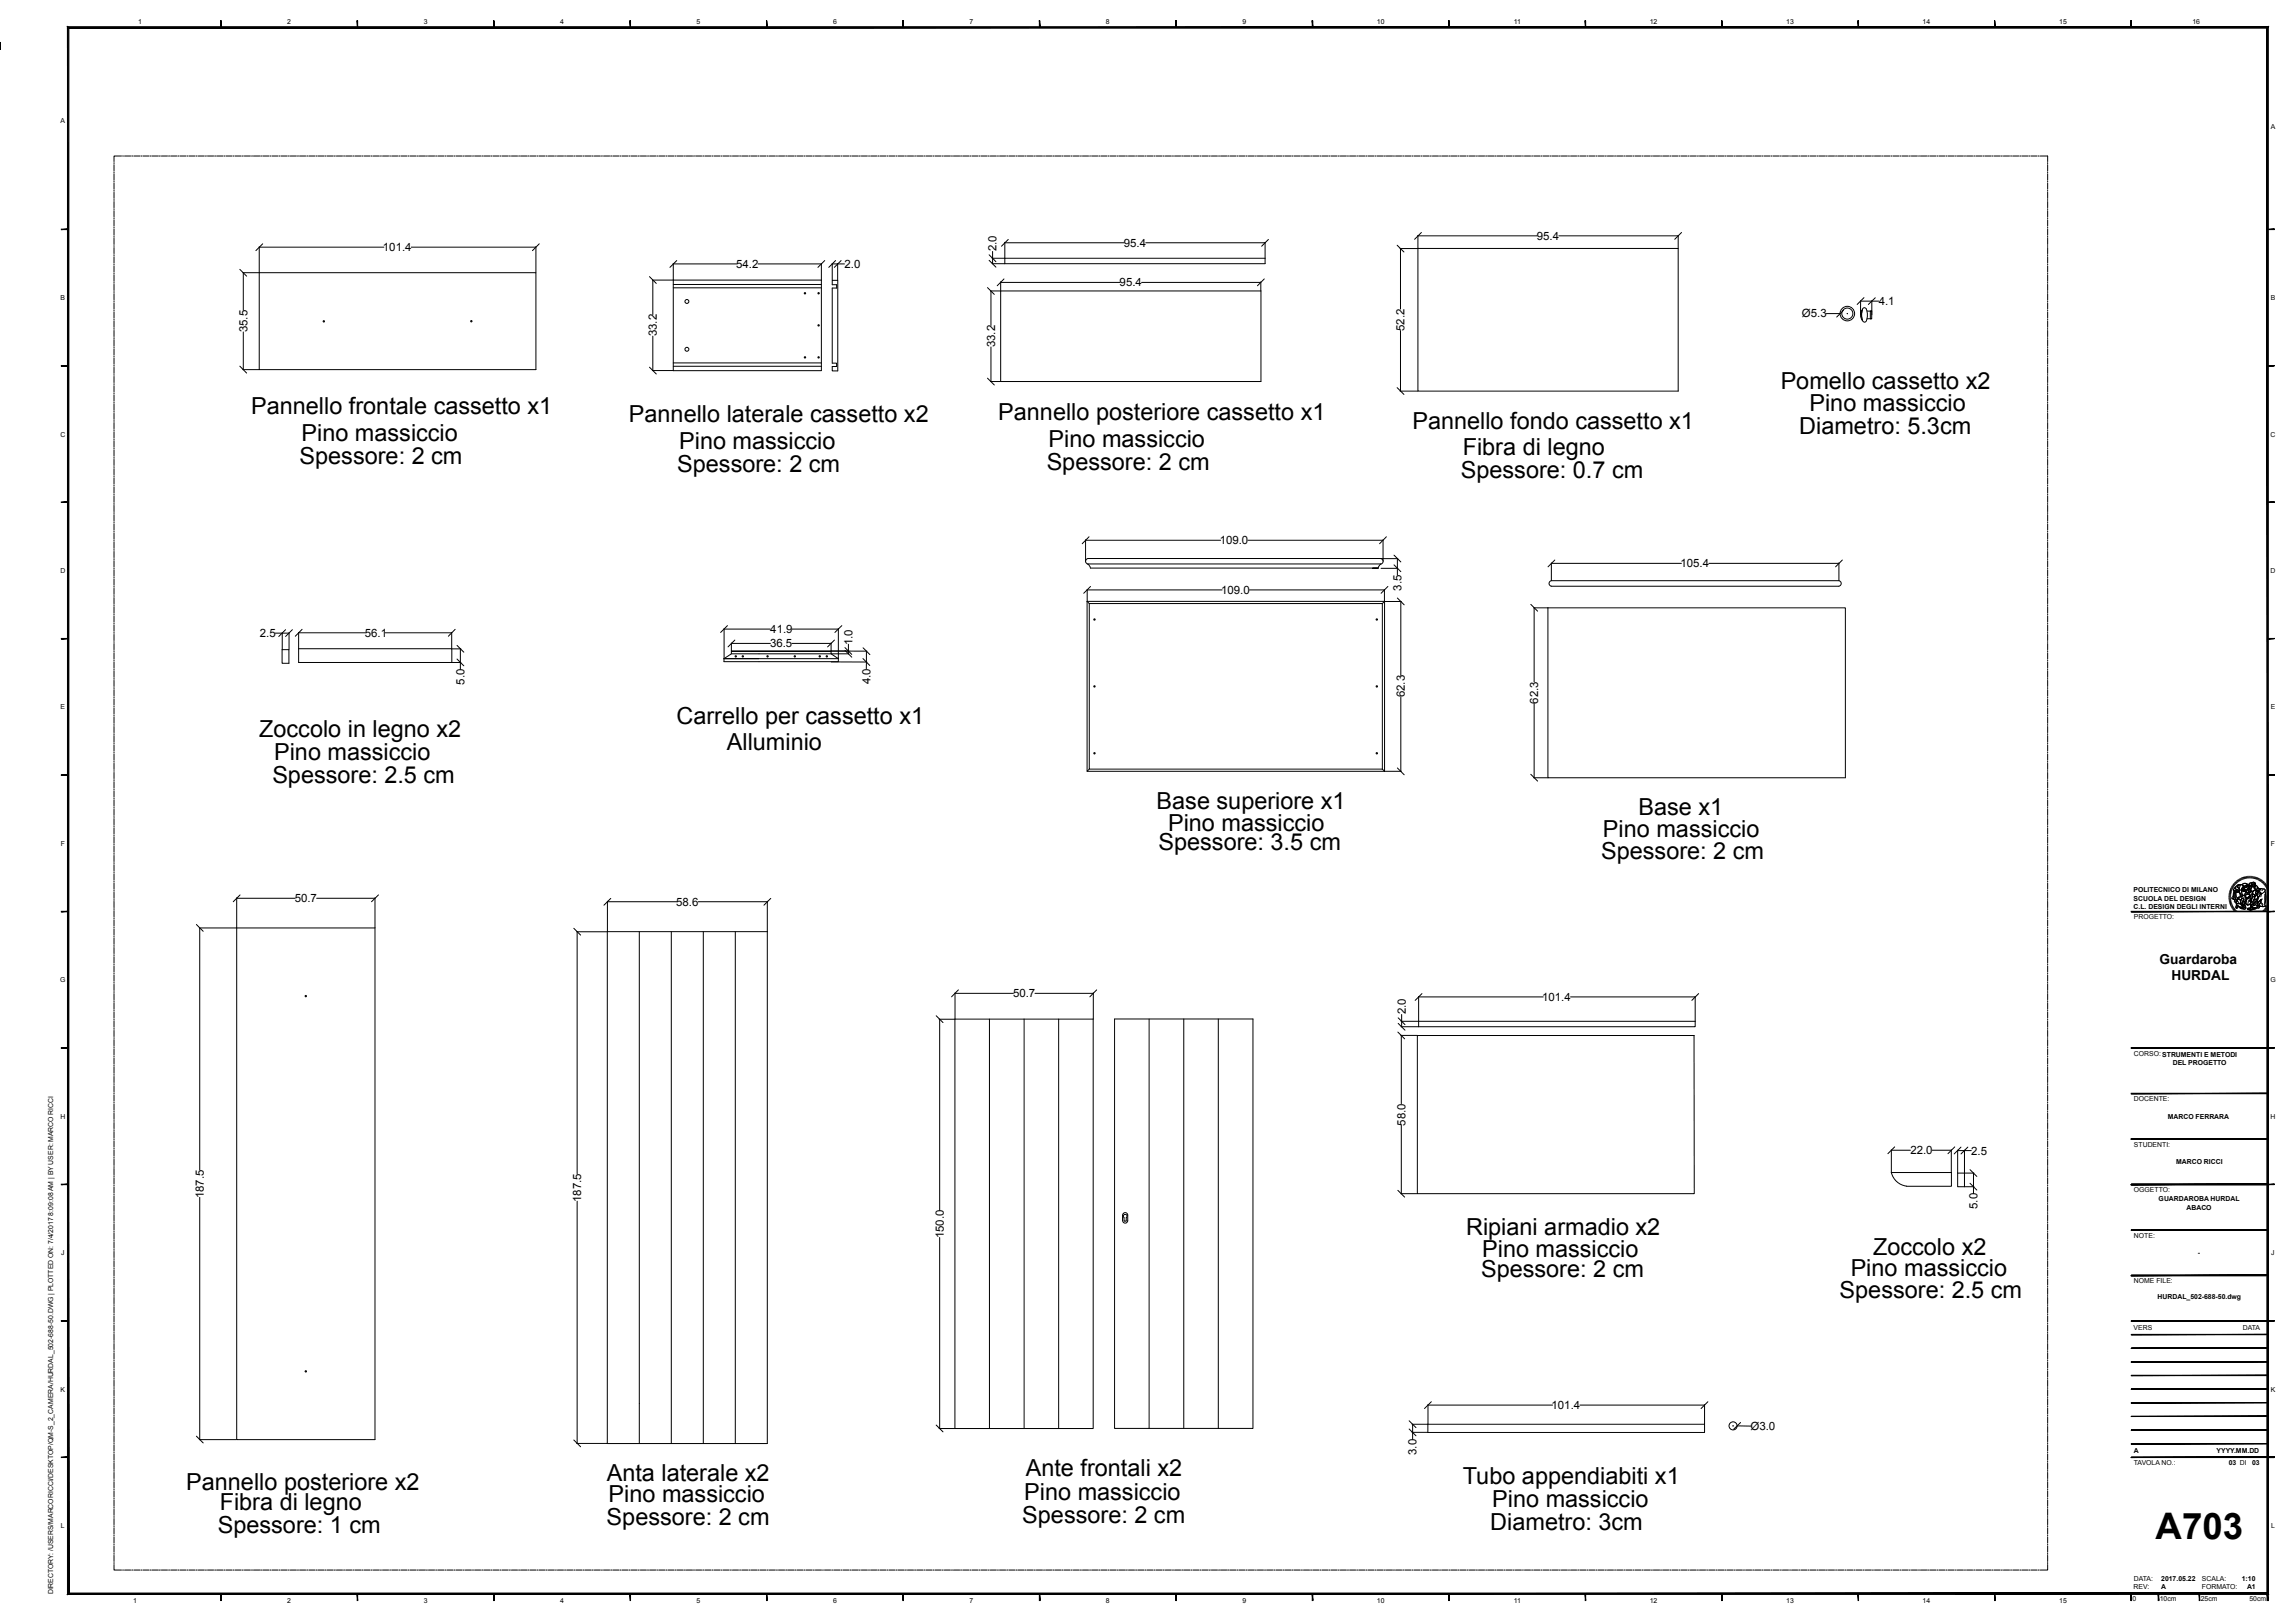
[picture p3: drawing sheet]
<svg xmlns="http://www.w3.org/2000/svg" width="841mm" height="594mm" viewBox="0 0 841 594" stroke-linecap="round" stroke-linejoin="round" font-family="sans-serif">
<defs><g id="words">
<text font-size="13.4" x="789.9" y="563.8">A703</text>
<g font-size="8.6">
<text x="652.5" y="142.6">Pomello cassetto x2</text>
<text x="92" y="151.9">Pannello frontale cassetto x1</text>
<text x="230.5" y="154.7">Pannello laterale cassetto x2</text>
<text x="365.8" y="153.9">Pannello posteriore cassetto x1</text>
<text x="663.1" y="150.7">Pino massiccio</text>
<text x="110.5" y="161.6">Pino massiccio</text>
<text x="517.6" y="157">Pannello fondo cassetto x1</text>
<text x="659.3" y="159.1">Diametro: 5.3cm</text>
<text x="248.9" y="164.4">Pino massiccio</text>
<text x="384.3" y="163.7">Pino massiccio</text>
<text x="536" y="166.8">Fibra di legno</text>
<text x="109.8" y="170">Spessore: 2 cm</text>
<text x="248.2" y="172.8">Spessore: 2 cm</text>
<text x="383.6" y="172.1">Spessore: 2 cm</text>
<text x="535.3" y="175.2">Spessore: 0.7 cm</text>
<text x="247.9" y="265.2">Carrello per cassetto x1</text>
<text x="95" y="270">Zoccolo in legno x2</text>
<text x="266.4" y="274.9">Alluminio</text>
<text x="100.5" y="278.5">Pino massiccio</text>
<text x="99.8" y="286.9">Spessore: 2.5 cm</text>
<text x="423.8" y="296.6">Base superiore x1</text>
<text x="600.5" y="298.8">Base x1</text>
<text x="428" y="304.7">Pino massiccio</text>
<text x="424.5" y="311.5">Spessore: 3.5 cm</text>
<text x="587.4" y="306.6">Pino massiccio</text>
<text x="586.8" y="314.9">Spessore: 2 cm</text>
<text x="537.3" y="452.4">Ripiani armadio x2</text>
<text x="543.1" y="460.7">Pino massiccio</text>
<text x="686.4" y="459.8">Zoccolo x2</text>
<text x="678.2" y="467.4">Pino massiccio</text>
<text x="542.7" y="468.1">Spessore: 2 cm</text>
<text x="674.1" y="475.5">Spessore: 2.5 cm</text>
<text x="68.2" y="545.9">Pannello posteriore x2</text>
<text x="222.3" y="542.8">Anta laterale x2</text>
<text x="375.9" y="541">Ante frontali x2</text>
<text x="536.1" y="543.7">Tubo appendiabiti x1</text>
<text x="223" y="550.4">Pino massiccio</text>
<text x="375.3" y="549.8">Pino massiccio</text>
<text x="80.5" y="553.5">Fibra di legno</text>
<text x="546.8" y="552.2">Pino massiccio</text>
<text x="79.8" y="561.9">Spessore: 1 cm</text>
<text x="222.3" y="558.8">Spessore: 2 cm</text>
<text x="374.6" y="558.1">Spessore: 2 cm</text>
<text x="546.1" y="560.6">Diametro: 3cm</text>
</g>
<g font-size="5">
<text x="791.3" y="353.2">Guardaroba</text>
<text x="795.7" y="359.2">HURDAL</text>
</g>
<g font-size="4.2">
<text x="563.2" y="87.9">95.4</text>
<text x="140.3" y="92.1">101.4</text>
<text x="365.2" y="92.1" transform="rotate(-90 365.2 92.1)">2.0</text>
<text x="411.8" y="90.4">95.4</text>
<text x="269.8" y="98.2">54.2</text>
<text x="309.5" y="98.2">2.0</text>
<text x="410.3" y="105">95.4</text>
<text x="688.5" y="111.9">4.1</text>
<text x="660.3" y="116.3">Ø5.3</text>
<text x="90.6" y="121.8" transform="rotate(-90 90.6 121.8)">35.5</text>
<text x="240.7" y="123.3" transform="rotate(-90 240.7 123.3)">33.2</text>
<text x="514.7" y="121.3" transform="rotate(-90 514.7 121.3)">52.2</text>
<text x="364.6" y="127.3" transform="rotate(-90 364.6 127.3)">33.2</text>
<text x="447" y="199.5">109.0</text>
<text x="615.8" y="207.9">105.4</text>
<text x="447.5" y="217.7">109.0</text>
<text x="513.5" y="216.4" transform="rotate(-90 513.5 216.4)">3.5</text>
<text x="95.2" y="233.5">2.5</text>
<text x="133.7" y="233.4">56.1</text>
<text x="282.3" y="232">41.9</text>
<text x="282.2" y="237.3">36.5</text>
<text x="312.4" y="236.4" transform="rotate(-90 312.4 236.4)">1.0</text>
<text x="170.2" y="250.9" transform="rotate(-90 170.2 250.9)">5.0</text>
<text x="318.9" y="250.8" transform="rotate(-90 318.9 250.8)">4.0</text>
<text x="514.8" y="255.5" transform="rotate(-90 514.8 255.5)">62.3</text>
<text x="563.7" y="257.9" transform="rotate(-90 563.7 257.9)">62.3</text>
<text x="108" y="330.6">50.7</text>
<text x="247.8" y="331.9">58.6</text>
<text x="371.2" y="365.5">50.7</text>
<text x="515.1" y="371.8" transform="rotate(-90 515.1 371.8)">2.0</text>
<text x="565.1" y="366.8">101.4</text>
<text x="515" y="412.5" transform="rotate(-90 515 412.5)">58.0</text>
<text x="700.1" y="423">22.0</text>
<text x="722.4" y="423.1">2.5</text>
<text x="74.7" y="439.1" transform="rotate(-90 74.7 439.1)">187.5</text>
<text x="213" y="440.5" transform="rotate(-90 213 440.5)">187.5</text>
<text x="724.7" y="443" transform="rotate(-90 724.7 443)">5.0</text>
<text x="345.8" y="453.8" transform="rotate(-90 345.8 453.8)">150.0</text>
<text x="568.6" y="516.4">101.4</text>
<text x="641.5" y="524" transform="rotate(1 641.5 524)">Ø3.0</text>
<text x="519.1" y="533.1" transform="rotate(-90 519.1 533.1)">3.0</text>
</g>
<g font-size="2.5">
<text x="50.6" y="8.9">1</text>
<text x="105.3" y="8.9">2</text>
<text x="155.3" y="8.9">3</text>
<text x="205.3" y="8.9">4</text>
<text x="255.3" y="8.9">5</text>
<text x="305.3" y="8.9">6</text>
<text x="355.3" y="8.9">7</text>
<text x="405.3" y="8.9">8</text>
<text x="455.3" y="8.9">9</text>
<text x="504.6" y="8.9">10</text>
<text x="554.7" y="8.9">11</text>
<text x="604.6" y="8.9">12</text>
<text x="654.6" y="8.9">13</text>
<text x="704.6" y="8.9">14</text>
<text x="754.6" y="8.9">15</text>
<text x="803.4" y="8.9">16</text>
<text x="22.2" y="45">A</text>
<text x="832.1" y="47.2">A</text>
<text x="22.2" y="109.9">B</text>
<text x="832.1" y="109.9">B</text>
<text x="22.1" y="160">C</text>
<text x="832.1" y="160">C</text>
<text x="22.1" y="210">D</text>
<text x="832.1" y="210">D</text>
<text x="22.2" y="259.9">E</text>
<text x="832.1" y="259.9">E</text>
<text x="22.3" y="309.9">F</text>
<text x="832.2" y="309.9">F</text>
<text x="781.8" y="327">POLITECNICO DI MILANO</text>
<text x="781.9" y="330">SCUOLA DEL DESIGN</text>
<text x="781.9" y="333">C.L. DESIGN DEGLI INTERNI</text>
<text x="782" y="336.8">PROGETTO:</text>
<text x="22.1" y="359.9">G</text>
<text x="832" y="359.9">G</text>
<text x="782" y="386.8">CORSO: STRUMENTI E METODI</text>
<text x="796.2" y="390.2">DEL PROGETTO</text>
<text x="782" y="403.5">DOCENTE:</text>
<text x="22.1" y="409.9">H</text>
<text x="794.4" y="409.9">MARCO FERRARA</text>
<text x="832.1" y="409.9">H</text>
<text x="782" y="420.1">STUDENTI:</text>
<text x="797.4" y="426.6">MARCO RICCI</text>
<text x="782" y="436.8">OGGETTO:</text>
<text x="791" y="440.2">GUARDAROBA HURDAL</text>
<text x="801.2" y="443.3">ABACO</text>
<text x="782" y="453.5">NOTE:</text>
<text x="22.4" y="459.9">J</text>
<text x="805.4" y="459.9">-</text>
<text x="832.3" y="459.9">J</text>
<text x="782" y="470.1">NOME FILE:</text>
<text x="790.7" y="476.1">HURDAL_502-688-50.dwg</text>
<text x="781.9" y="487.4">VERS</text>
<text x="821.9" y="487.4">DATA</text>
<text x="22.2" y="509.9">K</text>
<text x="832.1" y="509.9">K</text>
<text x="782" y="532.4">A</text>
<text x="812.2" y="532.4">YYYY.MM.DD</text>
<text x="782" y="536.9">TAVOLA NO.:</text>
<text x="816.7" y="536.9">03 DI</text>
<text x="825.3" y="536.9">03</text>
<text x="22.4" y="559.9">L</text>
<text x="832.3" y="559.9">L</text>
<text x="782" y="579.5">DATA:</text>
<text x="792" y="579.4">2017.05.22</text>
<text x="806.9" y="579.4">SCALA:</text>
<text x="821.5" y="579.4">1:10</text>
<text x="19.5" y="584.3" transform="rotate(-90 19.5 584.3)">DIRECTORY: /USERS/MARCORICCI/DESKTOP/QM-S_2_CAMERA/HURDAL_502-688-50.DWG | PLOTTED ON: 7/4/2017 8:09:08 AM | BY USER: MARCO RICCI</text>
<text x="48.8" y="587.4">1</text>
<text x="105.3" y="587.4">2</text>
<text x="155.3" y="587.4">3</text>
<text x="205.3" y="587.4">4</text>
<text x="255.3" y="587.4">5</text>
<text x="305.3" y="587.4">6</text>
<text x="355.3" y="587.4">7</text>
<text x="405.3" y="587.4">8</text>
<text x="455.3" y="587.4">9</text>
<text x="504.6" y="587.4">10</text>
<text x="554.7" y="587.4">11</text>
<text x="604.6" y="587.4">12</text>
<text x="654.6" y="587.4">13</text>
<text x="704.6" y="587.4">14</text>
<text x="754.6" y="587.4">15</text>
<text x="781.5" y="586.5">0</text>
<text x="781.9" y="582.4">REV:</text>
<text x="791.5" y="586.5">10cm</text>
<text x="792" y="582.4">A</text>
<text x="806.5" y="586.5">25cm</text>
<text x="806.9" y="582.4">FORMATO:</text>
<text x="823.4" y="582.4">A1</text>
<text x="824.3" y="586.5">50cm</text>
</g>
</g></defs>
<g fill="none" stroke="#000" stroke-width=".37">
<path d="M41.8 59.6v.4M44.5 57.2h-2.7v2M44.9 57.2h.4M45.6 57.2h2.3M48.3 57.2h.3M49 57.2h2.3M51.6 57.2h.4M52.4 57.2h2.3M55 57.2h.4M55.8 57.2h2.2M58.4 57.2h.4M59.1 57.2h2.3"/>
<path d="M61.8 57.2h.3M62.5 57.2h2.3M65.2 57.2h.3M65.9 57.2h2.3M68.5 57.2h.4M69.3 57.2h2.2M71.9 57.2h.4M72.6 57.2h2.3M75.3 57.2h.3M76 57.2h2.3M78.7 57.2h.3M79.4 57.2h2.3"/>
<path d="M82 57.2h.4M82.8 57.2h2.2M85.4 57.2h.4M86.1 57.2h2.3M88.8 57.2h.4M89.5 57.2h2.3M92.2 57.2h.3M92.9 57.2h2.3M95.5 57.2h.4M96.3 57.2h2.2M98.9 57.2h.4M99.7 57.2h2.2"/>
<path d="M102.3 57.2h.4M103 57.2h2.3M105.7 57.2h.3M106.4 57.2h2.2M109 57.2h.4M109.8 57.2h2.2M112.4 57.2h.4M113.2 57.2h2.2M115.8 57.2h.4M116.5 57.2h2.3M119.1 57.2h.4M119.9 57.2h2.2"/>
<path d="M122.5 57.2h.4M123.3 57.2h2.2M125.9 57.2h.4M126.7 57.2h2.2M129.3 57.2h.3M130 57.2h2.3M132.6 57.2h.4M133.4 57.2h2.2M136 57.2h.4M136.8 57.2h2.2M139.4 57.2h.4M140.2 57.2h2.2"/>
<path d="M142.8 57.2h.3M143.5 57.2h2.3M146.1 57.2h.4M146.9 57.2h2.2M149.5 57.2h.4M150.3 57.2h2.2M152.9 57.2h.4M153.6 57.2h2.3M156.3 57.2h.3M157 57.2h2.3M159.6 57.2h.4M160.4 57.2h2.2"/>
<path d="M163 57.2h.4M163.8 57.2h2.2M166.4 57.2h.4M167.1 57.2h2.3M169.8 57.2h.3M170.5 57.2h2.3M173.1 57.2h.4M173.9 57.2h2.2M176.5 57.2h.4M177.2 57.2h2.3M179.9 57.2h.4M180.6 57.2h2.3"/>
<path d="M183.3 57.2h.3M184 57.2h2.3M186.6 57.2h.4M187.4 57.2h2.3M190 57.2h.4M190.8 57.2h2.2M193.4 57.2h.4M194.1 57.2h2.3M196.8 57.2h.3M197.5 57.2h2.3M200.2 57.2h.3M200.9 57.2h2.3"/>
<path d="M203.5 57.2h.4M204.3 57.2h2.2M206.9 57.2h.4M207.6 57.2h2.3M210.3 57.2h.4M211 57.2h2.3M213.7 57.2h.3M214.4 57.2h2.3M217 57.2h.4M217.8 57.2h2.2M220.4 57.2h.4M221.1 57.2h2.3"/>
<path d="M223.8 57.2h.4M224.5 57.2h2.3M227.2 57.2h.3M227.9 57.2h2.2M230.5 57.2h.4M231.3 57.2h2.2M233.9 57.2h.4M234.7 57.2h2.2M237.3 57.2h.4M238 57.2h2.3M240.7 57.2h.3M241.4 57.2h2.2"/>
<path d="M244 57.2h.4M244.8 57.2h2.2M247.4 57.2h.4M248.2 57.2h2.2M250.8 57.2h.4M251.5 57.2h2.3M254.1 57.2h.4M254.9 57.2h2.2M257.5 57.2h.4M258.3 57.2h2.2M260.9 57.2h.4M261.7 57.2h2.2"/>
<path d="M264.3 57.2h.3M265 57.2h2.3M267.6 57.2h.4M268.4 57.2h2.2M271 57.2h.4M271.8 57.2h2.2M274.4 57.2h.4M275.1 57.2h2.3M277.7 57.2h.4M278.5 57.2h2.3M281.1 57.2h.4M281.9 57.2h2.2"/>
<path d="M284.5 57.2h.4M285.3 57.2h2.2M287.9 57.2h.4M288.6 57.2h2.3M291.3 57.2h.3M292 57.2h2.3M294.6 57.2h.4M295.4 57.2h2.2M298 57.2h.4M298.8 57.2h2.2M301.4 57.2h.4M302.1 57.2h2.3"/>
<path d="M304.8 57.2h.3M305.5 57.2h2.3M308.1 57.2h.4M308.9 57.2h2.3M311.5 57.2h.4M312.3 57.2h2.2M314.9 57.2h.4M315.6 57.2h2.3M318.3 57.2h.3M319 57.2h2.3M321.6 57.2h.4M322.4 57.2h2.3"/>
<path d="M325 57.2h.4M325.8 57.2h2.2M328.4 57.2h.4M329.1 57.2h2.3M331.8 57.2h.3M332.5 57.2h2.3M335.2 57.2h.3M335.9 57.2h2.3M338.5 57.2h.4M339.3 57.2h2.2M341.9 57.2h.4M342.6 57.2h2.3"/>
<path d="M345.3 57.2h.4M346 57.2h2.3M348.7 57.2h.3M349.4 57.2h2.3M352 57.2h.4M352.8 57.2h2.2M355.4 57.2h.4M356.2 57.2h2.2M358.8 57.2h.4M359.5 57.2h2.3M362.2 57.2h.3M362.9 57.2h2.2"/>
<path d="M365.5 57.2h.4M366.3 57.2h2.2M368.9 57.2h.4M369.7 57.2h2.2M372.3 57.2h.4M373 57.2h2.3M375.6 57.2h.4M376.4 57.2h2.2M379 57.2h.4M379.8 57.2h2.2M382.4 57.2h.4M383.2 57.2h2.2"/>
<path d="M385.8 57.2h.4M386.5 57.2h2.3M389.1 57.2h.4M389.9 57.2h2.2M392.5 57.2h.4M393.3 57.2h2.2M395.9 57.2h.4M396.7 57.2h2.2M399.3 57.2h.3M400 57.2h2.3M402.6 57.2h.4M403.4 57.2h2.2"/>
<path d="M406 57.2h.4M406.8 57.2h2.2M409.4 57.2h.4M410.1 57.2h2.3M412.8 57.2h.3M413.5 57.2h2.3M416.1 57.2h.4M416.9 57.2h2.2M419.5 57.2h.4M420.3 57.2h2.2M422.9 57.2h.3M423.6 57.2h2.3"/>
<path d="M426.3 57.2h.3M427 57.2h2.3M429.6 57.2h.4M430.4 57.2h2.2M433 57.2h.4M433.7 57.2h2.3M436.4 57.2h.4M437.1 57.2h2.3M439.8 57.2h.3M440.5 57.2h2.3M443.1 57.2h.4M443.9 57.2h2.3"/>
<path d="M446.5 57.2h.4M447.3 57.2h2.2M449.9 57.2h.4M450.6 57.2h2.3M453.3 57.2h.3M454 57.2h2.3M456.6 57.2h.4M457.4 57.2h2.3M460 57.2h.4M460.8 57.2h2.2M463.4 57.2h.4M464.1 57.2h2.3"/>
<path d="M466.8 57.2h.3M467.5 57.2h2.3M470.2 57.2h.3M470.9 57.2h2.3M473.5 57.2h.4M474.3 57.2h2.2M476.9 57.2h.4M477.6 57.2h2.3M480.3 57.2h.4M481 57.2h2.3M483.7 57.2h.3M484.4 57.2h2.3"/>
<path d="M487 57.2h.4M487.8 57.2h2.2M490.4 57.2h.4M491.2 57.2h2.2M493.8 57.2h.4M494.5 57.2h2.3M497.2 57.2h.3M497.9 57.2h2.2M500.5 57.2h.4M501.3 57.2h2.2M503.9 57.2h.4M504.7 57.2h2.2"/>
<path d="M507.3 57.2h.4M508 57.2h2.3M510.6 57.2h.4M511.4 57.2h2.2M514 57.2h.4M514.8 57.2h2.2M517.4 57.2h.4M518.2 57.2h2.2M520.8 57.2h.3M521.5 57.2h2.2M524.1 57.2h.4M524.9 57.2h2.2"/>
<path d="M527.5 57.2h.4M528.3 57.2h2.2M530.9 57.2h.4M531.6 57.2h2.3M534.2 57.2h.4M535 57.2h2.3M537.6 57.2h.4M538.4 57.2h2.2M541 57.2h.4M541.8 57.2h2.2M544.4 57.2h.4M545.1 57.2h2.3"/>
<path d="M547.8 57.2h.3M548.5 57.2h2.3M551.1 57.2h.4M551.9 57.2h2.2M554.5 57.2h.4M555.3 57.2h2.2M557.9 57.2h.3M558.6 57.2h2.3M561.3 57.2h.3M562 57.2h2.3M564.6 57.2h.4M565.4 57.2h2.2"/>
<path d="M568 57.2h.4M568.7 57.2h2.3M571.4 57.2h.4M572.1 57.2h2.3M574.8 57.2h.3M575.5 57.2h2.3M578.1 57.2h.4M578.9 57.2h2.3M581.5 57.2h.4M582.3 57.2h2.2M584.9 57.2h.4M585.6 57.2h2.3"/>
<path d="M588.3 57.2h.3M589 57.2h2.3M591.7 57.2h.3M592.4 57.2h2.3M595 57.2h.4M595.8 57.2h2.2M598.4 57.2h.4M599.1 57.2h2.3M601.8 57.2h.3M602.5 57.2h2.3M605.2 57.2h.3M605.9 57.2h2.3"/>
<path d="M608.5 57.2h.4M609.3 57.2h2.2M611.9 57.2h.4M612.6 57.2h2.3M615.3 57.2h.4M616 57.2h2.3M618.7 57.2h.3M619.4 57.2h2.2M622 57.2h.4M622.8 57.2h2.2M625.4 57.2h.4M626.2 57.2h2.2"/>
<path d="M628.8 57.2h.4M629.5 57.2h2.3M632.1 57.2h.4M632.9 57.2h2.2M635.5 57.2h.4M636.3 57.2h2.2M638.9 57.2h.4M639.7 57.2h2.2M642.3 57.2h.4M643 57.2h2.3M645.6 57.2h.4M646.4 57.2h2.2"/>
<path d="M649 57.2h.4M649.8 57.2h2.2M652.4 57.2h.4M653.2 57.2h2.2M655.8 57.2h.3M656.5 57.2h2.2M659.1 57.2h.4M659.9 57.2h2.2M662.5 57.2h.4M663.3 57.2h2.2M665.9 57.2h.4M666.6 57.2h2.3"/>
<path d="M669.2 57.2h.4M670 57.2h2.3M672.6 57.2h.4M673.4 57.2h2.2M676 57.2h.4M676.8 57.2h2.2M679.4 57.2h.3M680.1 57.2h2.3M682.8 57.2h.3M683.5 57.2h2.3M686.1 57.2h.4M686.9 57.2h2.2"/>
<path d="M689.5 57.2h.4M690.3 57.2h2.2M692.9 57.2h.4M693.6 57.2h2.3M696.3 57.2h.3M697 57.2h2.3M699.6 57.2h.4M700.4 57.2h2.2M703 57.2h.4M703.7 57.2h2.3M706.4 57.2h.4M707.1 57.2h2.3"/>
<path d="M709.8 57.2h.3M710.5 57.2h2.3M713.1 57.2h.4M713.9 57.2h2.3M716.5 57.2h.4M717.3 57.2h2.2M719.9 57.2h.4M720.6 57.2h2.3M723.3 57.2h.3M724 57.2h2.3M726.7 57.2h.3M727.4 57.2h2.3"/>
<path d="M730 57.2h.4M730.8 57.2h2.2M733.4 57.2h.4M734.1 57.2h2.3M736.8 57.2h.4M737.5 57.2h2.3M740.2 57.2h.3M740.9 57.2h2.3M743.5 57.2h.4M744.3 57.2h2.2M746.9 57.2h.4M747.6 57.2h2.8v2"/>
<path d="M750.4 59.6v.4M41.8 60.3v2.3M41.8 63v.4M41.8 63.7v2.3M41.8 66.3v.4M41.8 67.1v2.2M41.8 69.7v.4M41.8 70.5v2.2M41.8 73.1v.4M41.8 73.9v2.2M41.8 76.5v.3M41.8 77.2v2.2"/>
<path d="M41.8 79.8v.4M750.4 60.3v2.3M750.4 63v.4M750.4 63.7v2.3M750.4 66.3v.4M750.4 67.1v2.2M750.4 69.7v.4M750.4 70.5v2.2M750.4 73.1v.4M750.4 73.9v2.2M750.4 76.5v.3M750.4 77.2v2.2"/>
<path d="M750.4 79.8v.4M41.8 80.6v2.2M41.8 83.2v.4M41.8 84v2.2M41.8 86.6v.4M41.8 87.3v2.3M41.8 90v.3M41.8 90.7v2.2M41.8 93.3v.4M41.8 94.1v2.2M41.8 96.7v.4M41.8 97.5v2.2"/>
<path d="M87.9 98.7l2.5 2.5M89 99.9h6M89.2 99.9v13.8M95 99.9h101.4v35.5h-101.4zM95 90.4v9.5M95 90.6h45.7M96.3 89.3l-2.5 2.5M150.7 90.6h45.7M196.4 90.4v9.5M197.6 89.3l-2.5 2.5M246.7 96.5v39.3h54.3v-33.2h-61.9M246.7 96.7h23.2"/>
<path d="M248 95.5l-2.5 2.5M277.8 96.7h23.2M301 96.5v6.1M302.2 95.5l-2.5 2.5M305 96.7h4.5M305 96.5v6.1M306.2 95.5l-2.5 2.5M307 96.5v6.1M308.2 95.5l-2.5 2.5M362.5 95.4l2.5 2.5M362.5 93.4l2.5 2.5M363.6 94.6h100"/>
<path d="M363.7 92.1v4.5M368.2 88.8v7.8M368.2 89h43.7M369.5 87.7l-2.5 2.5M419.9 89h43.7M463.6 88.8v7.8h-100M464.8 87.7l-2.5 2.5M512 89.9l2.5 2.5M513 91.1h6.6M513.2 91.1v22.2M519.6 91h95.4v52.3h-95.4zM519.6 86.3v4.7"/>
<path d="M519.6 86.4h43.7M520.9 85.2l-2.5 2.5M571.2 86.4h43.8M615 86.3v4.7M616.2 85.2l-2.5 2.5M750.4 80.6v2.2M750.4 83.2v.4M750.4 84v2.2M750.4 86.6v.4M750.4 87.3v2.3M750.4 90v.3M750.4 90.7v2.2"/>
<path d="M750.4 93.3v.4M750.4 94.1v2.2M750.4 96.7v.4M750.4 97.5v2.2M41.8 100.1v.4M41.8 100.8v2.3M41.8 103.4v.4M41.8 104.2v2.2M41.8 106.8v.4M41.8 107.6v2.2M41.8 110.2v.4M41.8 111v2.2"/>
<path d="M41.8 113.6v.3M41.8 114.3v2.3M41.8 116.9v.4M41.8 117.7v2.3M238 101.4l2.5 2.5M239.2 102.6v12.7M246.7 104.2h54.3M246.7 105.5h54.3M305 102.7h2v33.2h-2v-1.6h1.6v-1.2h-1.6v-27.5h1.6v-1.3h-1.6zM361.9 105.4l2.5 2.5M362.9 106.6h3.7M363.1 106.6v12.7"/>
<path d="M366.7 103.3v3.3M366.7 103.5h43.7M367.9 102.2l-2.5 2.5M418.3 103.5h43.7M462 103.3v3.3M463.3 102.2l-2.5 2.5M669.2 114.9h5.1M675.6 113.7l-2.5 2.5M676.9 114.9h.1M677 114.8v.2M681.8 110.3h6.6M681.8 110.2v5.1"/>
<path d="M682.5 113.4l-.3 1.7 .3 2.4-.6-1.2-.1-1.2zM683 109.1l-2.4 2.5M683.9 113.3l-.3-.4-.5-.1a4 4 0 0 0-.8 4.1l.2 .6M683.9 113.3a5.4 5.4 0 0 1-.2 4.6l-.6 .1-.5-.5M684.2 113.9h1.2M685.4 113.9h.5v3h-.5zM685.4 116.9h-1.2M685.9 110.2v5.1M687.2 109.1l-2.5 2.5M750.4 100.1v.4M750.4 100.8v2.3M750.4 103.4v.4"/>
<path d="M750.4 104.2v2.2M750.4 106.8v.4M750.4 107.6v2.2M750.4 110.2v.4M750.4 111v2.2M750.4 113.6v.3M750.4 114.3v2.3M750.4 116.9v.4M750.4 117.7v2.3M41.8 120.3v.4M41.8 121.1v2.2M41.8 123.7v.4"/>
<path d="M41.8 124.4v2.3M41.8 127.1v.3M41.8 127.8v2.3M41.8 130.5v.3M41.8 131.2v2.3M41.8 133.8v.4M41.8 134.6v2.2M41.8 137.2v.4M41.8 137.9v2.3M87.9 134.2l2.5 2.5M89 135.4h6M89.2 121.6v13.8"/>
<path d="M238 134.6l2.5 2.5M239.1 135.8h7.6M239.2 123.2v12.6M246.7 134.2h54.3M246.7 133h54.3M361.9 138.6l2.5 2.5M362.9 139.8h99.2v-33.2h-95.4v33.2M363.1 127.1v12.7M513.2 121.1v22.2M750.4 120.3v.4M750.4 121.1v2.2M750.4 123.7v.4"/>
<path d="M750.4 124.4v2.3M750.4 127.1v.3M750.4 127.8v2.3M750.4 130.5v.3M750.4 131.2v2.3M750.4 133.8v.4M750.4 134.6v2.2M750.4 137.2v.4M750.4 137.9v2.3M41.8 140.6v.3M41.8 141.3v2.3M41.8 144v.3"/>
<path d="M41.8 144.7v2.3M41.8 147.3v.4M41.8 148.1v2.2M41.8 150.7v.4M41.8 151.4v2.3M41.8 154.1v.4M41.8 154.8v2.3M41.8 157.5v.3M41.8 158.2v2.3M512 142l2.5 2.5M513 143.3h6.6M750.4 140.6v.3"/>
<path d="M750.4 141.3v2.3M750.4 144v.3M750.4 144.7v2.3M750.4 147.3v.4M750.4 148.1v2.2M750.4 150.7v.4M750.4 151.4v2.3M750.4 154.1v.4M750.4 154.8v2.3M750.4 157.5v.3M750.4 158.2v2.3M41.8 160.8v.4"/>
<path d="M41.8 161.6v2.3M41.8 164.2v.4M41.8 165v2.2M41.8 167.6v.4M41.8 168.3v2.3M41.8 171v.3M41.8 171.7v2.3M41.8 174.3v.4M41.8 175.1v2.2M41.8 177.7v.4M41.8 178.5v2.2M750.4 160.8v.4"/>
<path d="M750.4 161.6v2.3M750.4 164.2v.4M750.4 165v2.2M750.4 167.6v.4M750.4 168.3v2.3M750.4 171v.3M750.4 171.7v2.3M750.4 174.3v.4M750.4 175.1v2.2M750.4 177.7v.4M750.4 178.5v2.2M41.8 181.1v.4"/>
<path d="M41.8 181.8v2.3M41.8 184.5v.3M41.8 185.2v2.3M41.8 187.8v.4M41.8 188.6v2.2M41.8 191.2v.4M41.8 192v2.2M41.8 194.6v.4M41.8 195.3v2.3M41.8 198v.3M41.8 198.7v2.2M397.8 197.8v7.8"/>
<path d="M397.8 198h49.5M399.1 196.7l-2.5 2.5M457.3 198h49.5M506.8 197.8v7.8M508 196.7l-2.5 2.5M750.4 181.1v.4M750.4 181.8v2.3M750.4 184.5v.3M750.4 185.2v2.3M750.4 187.8v.4M750.4 188.6v2.2M750.4 191.2v.4"/>
<path d="M750.4 192v2.2M750.4 194.6v.4M750.4 195.3v2.3M750.4 198v.3M750.4 198.7v2.2M41.8 201.3v.4M41.8 202.1v2.2M41.8 204.7v.4M41.8 205.5v2.2M41.8 208.1v.4M41.8 208.8v2.3M41.8 211.4v.4"/>
<path d="M41.8 212.2v2.2M41.8 214.8v.4M41.8 215.6v2.2M41.8 218.2v.4M41.8 219v2.2M398.4 216v4.3M398.4 216.2h49.4M398.6 206.7l.6 .5 .4 1h105.4h-2M398.6 206.7h107.4M399.6 214.9l-2.5 2.5M457.9 216.2h49.4M506 204.7a1.02 1.02 0 0 1 .9 1 1.02 1.02 0 0 1-.9 1l-.7 .8-.3 .7"/>
<path d="M506.1 208.3h6.1M507.3 216l.1 4.4-.8 .8M508.6 214.9l-2.5 2.5M510.8 203.4l2.5 2.5M510.8 207l2.5 2.5M512.1 204.7v6.1M512.1 219.1l2.5 2.5M512.2 204.7h-113.6a1.02 1.02 0 0 0-.8 1 1.02 1.02 0 0 0 .8 1M568.1 213l105.8-.2a1.02 1.02 0 0 1 .8 1 1.02 1.02 0 0 1-.8 1h-105.4l-.8-.8zM568.5 206.3v6.4M568.5 206.4h47.7M569.8 205.2l-2.5 2.5"/>
<path d="M626.2 206.4h47.7M673.9 206.3v6.4M675.1 205.2l-2.5 2.5M750.4 201.3v.4M750.4 202.1v2.2M750.4 204.7v.4M750.4 205.5v2.2M750.4 208.1v.4M750.4 208.8v2.3M750.4 211.4v.4M750.4 212.2v2.2M750.4 214.8v.4"/>
<path d="M750.4 215.6v2.2M750.4 218.2v.4M750.4 219v2.2M41.8 221.6v.4M41.8 222.3v2.3M41.8 224.9v.4M41.8 225.7v2.2M41.8 228.3v.4M41.8 229.1v2.2M41.8 231.7v.4M41.8 232.5v2.2M41.8 235.1v.3"/>
<path d="M41.8 235.8v2.3M41.8 238.4v.4M41.8 239.2v2.2M100.9 232h5M103.4 238.1h2.5v5h-2.5zM103.4 231.8v6.2M104.6 230.7l-2.4 2.5M105.9 231.8v6.2M107.1 230.7l-2.5 2.5M109.4 231.7v11.1h56.2v-5.1h-56.2M109.4 231.9h24.4M110.7 230.6l-2.5 2.6"/>
<path d="M141.2 231.9h24.3M165.5 231.7v6M165.6 237.8h3.3M166.8 230.6l-2.5 2.6M167.5 236.5l2.5 2.5M168.7 237.8v7.5M265.3 230.3v12.2h41.9v-1.1l-2.7-1.8v-1.1M265.3 230.5h16.9M266.6 229.3l-2.5 2.5M268 238.7h36.5M268 235.6v4M268 238.5l43.1 .1"/>
<path d="M268 235.8h14.3M269.3 234.5l-2.5 2.5M290.2 235.8h14.3M290.3 230.5h16.9M304.5 235.6v2.9M304.6 238.6h13.1M305.8 234.5l-2.5 2.5M307.2 230.3v11M308.5 229.3l-2.6 2.5M309.6 238.3l2.5 2.5M309.6 237.3l2.5 2.5M310.9 236.1v3.5"/>
<path d="M311.1 239.6h-43.1l-2.7 1.8h41.9M316.3 237.4l2.5 2.5M317.5 238.6v6.5M398.4 220.4v62.2h109M398.4 220.4h109v62.2M398.4 220.4l.8 .8M399.2 221.2v60.6h107.4M399.2 221.2h107.4v60.6M507.4 220.4h6.1M513.3 220.4v27.1M561 221.5l2.5 2.5M562 222.7h5.2"/>
<path d="M562.2 222.7v27.2M567.2 222.7h109v62.3h-109zM750.4 221.6v.4M750.4 222.3v2.3M750.4 224.9v.4M750.4 225.7v2.2M750.4 228.3v.4M750.4 229.1v2.2M750.4 231.7v.4M750.4 232.5v2.2M750.4 235.1v.3M750.4 235.8v2.3"/>
<path d="M750.4 238.4v.4M750.4 239.2v2.2M41.8 241.8v.4M41.8 242.6v2.2M41.8 245.2v.4M41.8 245.9v2.3M41.8 248.6v.3M41.8 249.3v2.3M41.8 251.9v.4M41.8 252.7v2.3M41.8 255.3v.4M41.8 256.1v2.2"/>
<path d="M41.8 258.7v.4M41.8 259.4v2.3M165.6 242.8h3.3M167.5 241.5l2.5 2.5M304.6 242.5l13.1 .1M316.2 241.3l2.5 2.6M513.3 255.5v27.1M562.2 257.9v27.1M750.4 241.8v.4M750.4 242.6v2.2M750.4 245.2v.4M750.4 245.9v2.3"/>
<path d="M750.4 248.6v.3M750.4 249.3v2.3M750.4 251.9v.4M750.4 252.7v2.3M750.4 255.3v.4M750.4 256.1v2.2M750.4 258.7v.4M750.4 259.4v2.3M41.8 262.1v.3M41.8 262.8v2.3M41.8 265.5v.3M41.8 266.2v2.3"/>
<path d="M41.8 268.8v.4M41.8 269.6v2.2M41.8 272.2v.4M41.8 272.9v2.3M41.8 275.6v.3M41.8 276.3v2.3M41.8 279v.3M41.8 279.7v2.3M750.4 262.1v.3M750.4 262.8v2.3M750.4 265.5v.3M750.4 266.2v2.3"/>
<path d="M750.4 268.8v.4M750.4 269.6v2.2M750.4 272.2v.4M750.4 272.9v2.3M750.4 275.6v.3M750.4 276.3v2.3M750.4 279v.3M750.4 279.7v2.3M41.8 282.3v.4M41.8 283.1v2.2M41.8 285.7v.4M41.8 286.4v2.3"/>
<path d="M41.8 289.1v.4M41.8 289.8v2.3M41.8 292.5v.3M41.8 293.2v2.3M41.8 295.8v.4M41.8 296.6v2.2M41.8 299.2v.4M41.8 300v2.2M399.2 281.8l-.8 .8M506.6 281.8l.8 .8M507.4 282.6h6.1M512.1 281.4l2.5 2.5"/>
<path d="M561 283.7l2.5 2.5M562 285h5.2M750.4 282.3v.4M750.4 283.1v2.2M750.4 285.7v.4M750.4 286.4v2.3M750.4 289.1v.4M750.4 289.8v2.3M750.4 292.5v.3M750.4 293.2v2.3M750.4 295.8v.4M750.4 296.6v2.2"/>
<path d="M750.4 299.2v.4M750.4 300v2.2M41.8 302.6v.4M41.8 303.3v2.3M41.8 306v.3M41.8 306.7v2.3M41.8 309.3v.4M41.8 310.1v2.2M41.8 312.7v.4M41.8 313.5v2.2M41.8 316.1v.4M41.8 316.8v2.3"/>
<path d="M41.8 319.5v.3M750.4 302.6v.4M750.4 303.3v2.3M750.4 306v.3M750.4 306.7v2.3M750.4 309.3v.4M750.4 310.1v2.2M750.4 312.7v.4M750.4 313.5v2.2M750.4 316.1v.4M750.4 316.8v2.3M750.4 319.5v.3"/>
<path d="M41.8 320.2v2.2M41.8 322.8v.4M41.8 323.6v2.2M41.8 326.2v.4M41.8 327v2.2M41.8 329.6v.4M41.8 330.3v2.3M41.8 332.9v.4M41.8 333.7v2.2M41.8 336.3v.4M41.8 337.1v2.2M41.8 339.7v.4"/>
<path d="M72 338.8l2.5 2.5M86.7 329v11M86.7 329.2h21.4M88 327.9l-2.5 2.5M116 329.2h21.4M137.4 329v198.5h-50.7v-187.5M138.7 327.9l-2.6 2.5M222.6 330.3v11.1M222.6 330.4h25.3M223.8 329.2l-2.5 2.5M255.9 330.4h25.3M281.2 330.3v198.7l-69.9-.1"/>
<path d="M282.4 329.2l-2.4 2.5M750.4 320.2v2.2M750.4 322.8v.4M750.4 323.6v2.2M750.4 326.2v.4M750.4 327v2.2M750.4 329.6v.4M750.4 330.3v2.3M750.4 332.9v.4M750.4 333.7v2.2M750.4 336.3v.4M750.4 337.1v2.2"/>
<path d="M750.4 339.7v.4M816.7 328.4h.7M816.7 328.7h.7M816.8 328l.7 .1M816.8 327.6l.7 .1M816.9 327.3l.6 .1M816.9 326.9l.7 .2M817 326.6l.7 .2M817.2 326.2l.6 .3M817.3 325.9l.6 .3M817.4 325.6l.6 .3M817.4 329l-.7 .1"/>
<path d="M817.5 329.4h-.7M817.5 329.7l-.7 .1M817.5 330l-.6 .1M817.6 325.3l.6 .3M817.6 330.3l-.7 .2M817.7 330.6l-.7 .2M817.8 324.9l.5 .4M817.8 330.9l-.7 .3M817.9 331.2l-.7 .3M817.9 324.6l.6 .4M818 331.5l-.6 .3M818.1 324.3l.6 .4"/>
<path d="M818.1 331.8l-.6 .4M818.3 332.1l-.6 .4M818.3 324l.6 .5M818.5 332.4l-.6 .4M818.6 323.8l.5 .4M818.6 326.3l1.4 .3 .5-.3 .1 .6-1.8-.1zM818.6 326.3l.1 .5M818.6 332.7l-.5 .4M818.8 326.8l-.7 2.6 .4 .1M818.8 323.5l.5 .5M818.9 332.9l-.6 .5M818.9 325.4l.4-.3 .1 .8 1.1 .4-.5 .3-1.2-.1-.3-.6z"/>
<path d="M818.9 327l.6-.1-.2 .5v2.3a.47 .47 0 0 1-.5 0 .47 .47 0 0 1-.2-.5zM819 323.3l.5 .4M819 333.2l-.5 .5M819.1 326.9l-.4 .6-.2 2 .7 .3M819.2 325.1a.71 .71 0 0 0-.6 .6 .71 .71 0 0 0 .3 .8l1.1 .1 .5-.3M819.2 333.4l-.4 .5M819.3 330.5l.4 .5h1.4M819.3 323l.4 .5M819.4 324.8l.5-.5 1.4-.1-.8 .1a.7 .7 0 0 0-.5 .8 .7 .7 0 0 0 .6 .6l-.1 .6-1.1-.4zM819.4 330.8l1 .4 .7-.2 .3 1 .3-.2 .3 .3-.2-.5 .3 .4-.1-.5 .4 .2-.8-.8a.45 .45 0 0 1 .4-.6 .45 .45 0 0 1 .5 .6l.1 .5a.88 .88 0 0 1-.2 1.3 .88 .88 0 0 1-1.2-.2l-1.6-1zM819.4 330.8l.1 .6 .8 .6 1.9 .9M819.5 327l.6-.1a.48 .48 0 0 1 .6 0 .48 .48 0 0 1 .2 .5l.3 .7v.4l-.4 .2a.54 .54 0 0 0-.6 .1 .54 .54 0 0 0 0 .7l-.3 .3a.48 .48 0 0 1-.6-.1 .48 .48 0 0 1 0-.6z"/>
<path d="M819.5 333.7l-.5 .5M819.5 327l-.2 .4v2.3M819.6 331.5l1.6 1a1.01 1.01 0 0 0 1.6-.4 .72 .72 0 0 1-.1 1 .72 .72 0 0 1-1-.1l-.5-.1a.99 .99 0 0 0-1.5-.4l.1 .2a.38 .38 0 0 1-.5-.1 .38 .38 0 0 1 .1-.5zM819.6 322.8l.4 .5M819.6 331.5a.83 .83 0 0 0 .1 1.4v-.5a1.02 1.02 0 0 1 1.5 .5 1.24 1.24 0 0 0 1.8-.2l-.2-.6M819.7 333.9l-.4 .5M819.8 329.9a.51 .51 0 0 0-.8-.1 .51 .51 0 0 0 .1 .8 .75 .75 0 0 1 .7-.4 .75 .75 0 0 1 .7 .6M819.9 322.6l.4 .5M820 334.1l-.5 .6M820 329l1.2-.5 .4 .2a.82 .82 0 0 1 .9-.5 .82 .82 0 0 1 .7 .8 1.08 1.08 0 0 1-1.3 1.3l.3-.4a.54 .54 0 0 0-.6-.7 .54 .54 0 0 0-.5 .8l-.7-.7-.4 .1zM820 329.6l.4-.3 .2 .2a.88 .88 0 0 1 .6 .8 .88 .88 0 0 1-.5 .9l-1-.2-.3-.3v-.3l.6-.2zM820.2 322.3l.3 .6"/>
<path d="M820.2 334.3l-.4 .6M820.3 324.5l.5-.2a.73 .73 0 0 1 1.1 .1 .73 .73 0 0 1-.3 1.1h-.1a2.63 2.63 0 0 0 .5 2.6h.2l-.4 .1-.2 .5-.4-.2-.1-.7-.5-.9v-1.4l-.6-.5zM820.3 329.2l.8 .8M820.4 329.3l-.5 .5 .1 .4M820.5 322.2l.3 .6M820.5 334.5l-.4 .6M820.6 326.9h-1.5a.86 .86 0 0 0-.8 1.2l-.5 1 .2 .3M820.8 327.2l.2 1.4M820.8 322l.3 .6M820.8 334.7l-.4 .6M821 324.5l-.4 1v1.4l.5 .9 .1 .8 .4 .1 .2-.5 .4-.1h-.2a2.51 2.51 0 0 1-.4-2.6 .79 .79 0 0 0 .2-1.1 .79 .79 0 0 0-1-.3 1.27 1.27 0 0 0-1.4 1.8l1.1 .4M821.1 334.8l-.4 .6"/>
<path d="M821.1 321.8l.3 .6M821.2 328.5l-.4 .2a.53 .53 0 0 0-.6 .1 .53 .53 0 0 0 0 .7M821.3 324.2l-.8 .1-.5 .5v.4l.6 .3M821.3 335l-.3 .6M821.4 329.4l.2-.2 .7 .4-.7 1.4 .8 .7-.4-.2 .1 .5-.3-.4 .2 .5-.3-.3-.2 .2-.4-.7v-1.1zM821.4 329.4l.2-.2 .7 .4-.7 1.4 .8 .7-.5-.1 .3 .4-.4-.4 .1 .5-.2-.3-.2 .2-.4-.7v-1.1zM821.4 321.7l.3 .6M821.5 326l.8-.3 .3 .3-.4 .2 .2 .4-.6-.1zM821.5 325.5l1-.4-.1 .6-1.2 .5zM821.6 326l.2 .5 .6 .1M821.6 335.1l-.2 .7M821.6 324.3l.7-.6 .9 .1a.33 .33 0 0 1 .5 .2 .33 .33 0 0 1-.3 .5l-.3-.2-.6 .5-.5-.2"/>
<path d="M821.7 321.5l.3 .7M821.8 324l.5-.3 1.1 .2a.33 .33 0 0 1 .4 .3 .33 .33 0 0 1-.3 .4 .33 .33 0 0 1-.4-.3l-.8 .5-.7-.5zM821.9 324.5l.8 .2 .4-.4a.49 .49 0 0 1 .2 .5 .49 .49 0 0 1-.3 .4h-1.1zM821.9 335.3l-.2 .6M822.1 321.4l.2 .7M822.2 328.1l.7 .5a.9 .9 0 0 1-.1 1.5M822.2 335.4l-.2 .6M822.3 326l.8 .1-.4 .6a.4 .4 0 0 1-.5-.2 .4 .4 0 0 1 .1-.5zM822.3 330.4l.3 1a.83 .83 0 0 1 0 1 .83 .83 0 0 1-.9 .3M822.3 325.7l.3 .3M822.4 325.5l-1.1 .7M822.4 329l-.8 .2"/>
<path d="M822.4 321.3l.2 .7M822.5 325.1l-.4 .5M822.5 335.5l-.1 .6M822.6 328.7l.7 .4M822.7 326l.4 .1-.2 .2a.34 .34 0 0 1-.3 .4 .34 .34 0 0 1-.4-.3 .34 .34 0 0 1 .3-.4l.2 .1-.2 .1M822.7 329.1l.3 .7a.69 .69 0 0 1-1.1 .5M822.7 328.4l.2-.4a.94 .94 0 0 1 1-.3 .94 .94 0 0 1 .6 .9l-1.3 .4 .6 .4 .4-.6a.47 .47 0 0 0 .5-.4 .47 .47 0 0 0-.5-.5l-.9-.2-.5 .7-.2-.1 .4-1.3 1.4 .2 .5-.4v-.3l.6 .1 .1 1-.3 .6 .2 .5-.9 1.3h-.4l.5 .2v.4l.2-.3-.2 1.1-1.1 .3-.9-.8 .6-1.6M822.7 328.1l.6-.5 .8 .3a.42 .42 0 0 1 .4 .2 .42 .42 0 0 1-.1 .5l-.5 .1a.61 .61 0 0 1-.7 .3 .61 .61 0 0 1-.4-.6zM822.7 321.2l.2 .7M822.8 331l.8 .6M822.9 335.6l-.2 .6M823 325.1h.1"/>
<path d="M823 324.6l.3 .2M823.1 330.3v1M823.1 327l-.5 .6v.7M823.1 321.2l.1 .6M823.1 324.7v.1M823.2 329l1.1-.5-.1 .3a.5 .5 0 0 1-.3 .5 .5 .5 0 0 1-.5-.1zM823.2 335.6l-.2 .7M823.2 329.8l-.7 1.4M823.4 324.9l.9-.2a.33 .33 0 0 1-.1 .5 .33 .33 0 0 1-.5-.3zM823.5 324.5l-.6 .8-1-.1M823.5 321.1l.1 .7M823.5 335.6l-.1 .7"/>
<path d="M823.6 332.9l1.9-.5 1.2 .3-2 .6zM823.6 332.9l1.1 .4v.3l-1.1-.4zM823.6 325.6l.7-.1 .3 .2 .3 .8-.2 .4-.2-.3 .2-.4a.48 .48 0 0 0-.6-.6 .48 .48 0 0 0-.3 .8 .46 .46 0 0 1 .1 .7 .46 .46 0 0 1-.7-.1 .46 .46 0 0 1 .1-.6zM823.8 325.6h.5l.4 .6a.72 .72 0 0 1-.8 .9zM823.8 321.1l.1 .7M823.8 335.7v.7M823.9 330.1l-.3 1.6 1-.3M823.9 324.7a.36 .36 0 0 1 .5-.3 .36 .36 0 0 1 .1 .6M823.9 329.2h.1M823.9 324.4l.3-.1a.4 .4 0 0 1 .5 .2 .4 .4 0 0 1 0 .5l-.8-.3zM824 328.8l.1 .1M824 329.1h.1"/>
<path d="M824.1 328.9h-.1M824.1 325.9h.1M824.1 325.8l-.1 .1M824.1 335.7v.7M824.2 321.1v.7M824.3 329.9l.2 .1 .3-.6 .4-.2-.5 1.4v-.4zM824.3 324.8l-.9 .1h.3a.32 .32 0 0 0 .5 .3 .32 .32 0 0 0 .1-.5v.2M824.3 327.2v.7M824.4 328.6l-.2 .2a.48 .48 0 0 1-.3 .5 .48 .48 0 0 1-.6-.3M824.4 325.7l.1 .4M824.5 325.9a.45 .45 0 0 0-.7-.2 .45 .45 0 0 0 0 .7 .48 .48 0 0 1 0 .7 .48 .48 0 0 1-.7-.1 .48 .48 0 0 1 .2-.7l.3-.7 .7-.1 .4 .4 .2 .8-.3 .2-.1-.3M824.5 335.7v.7"/>
<path d="M824.5 321.1v.7M824.6 326.2l-.2 .1M824.6 326a.43 .43 0 0 1-.1 .7 .43 .43 0 0 1-.6-.2M824.6 326.9l-.7 .3M824.7 333.3l2-.6v.3l-2 .6zM824.7 333.3v.2M824.7 329.8l.1 .2 .1-.2M824.7 324.9l.3 .1-.2 1.1M824.8 329.4h.1M824.8 330.1l-.1 .4 .2-.2M824.8 335.7v.7M824.8 324.5l.1 .4"/>
<path d="M824.9 326.5l.1-1.5-.3-.5a.55 .55 0 0 1-.4-.8 .55 .55 0 0 1 .9 0l-.1 1.4 .3-.6 .1 .4 .6-.1v.7l.1-.2a.67 .67 0 0 1 .2 .8 .67 .67 0 0 1-.7 .4l-.2 .2M824.9 321.1v.7M824.9 327.5l-.1 1.3M824.9 326.7l.5 .2M825 331.5l.2-.1 .1 1.1-.2-.6-.4 .7zM825.1 328.6l-.4 .8M825.1 335.7l.1 .7M825.2 329.2l-.4 .2-.3 .6h-.3l.5 .2M825.2 327.6l-.4 .8M825.2 323.5a.83 .83 0 0 1 1.2 0 .83 .83 0 0 1 .1 1.1l-.4 .9 .2-1.2-.2-.5-.5 .2-.5 1.1-.1-.9zM825.2 323.5a.83 .83 0 0 1 1.2 0 .83 .83 0 0 1 .1 1.1l-.4 .9 .2-1.2a.49 .49 0 0 0-.4-.4 .49 .49 0 0 0-.5 .4l-.3 .8-.1-.9zM825.2 323.5a.8 .8 0 0 0-1.1 .8"/>
<path d="M825.2 321.1v.7M825.3 324.5l.2 .4 .6-.1M825.5 335.6v.7M825.5 326.6l1-.4a.76 .76 0 0 1 .9 .5 .76 .76 0 0 1-.3 .9 .86 .86 0 0 1-.9 .5 .86 .86 0 0 1-.7-.7zM825.5 324.3h.3M825.5 328.6l.9-.1-1.2 2.3 .1 .7h-.3l-.3 .6-.1-1zM825.5 328.7l-.9 2.4 .1 1 .5-.7 .2 1.4-.3-.9-.4 1.1 .1-.9M825.6 324l.5-.2 .2 .5-.2 .5a.48 .48 0 0 1-.7-.2 .48 .48 0 0 1 .2-.6zM825.6 324.7l.1 .1M825.6 327.6l-.3 .5 .2 .5 1.1-.2 .3-.5M825.6 321.2l-.1 .6M825.6 324.3v.1"/>
<path d="M825.7 324.6l.1 .1M825.8 335.6l.1 .6M826 324.5h.2M826 321.2l-.2 .7M826.1 329.6l.2-.1a.41 .41 0 0 1 .5 .2 .41 .41 0 0 1-.2 .6l-.3 .5 .2 .8-.7 .1zM826.1 324.5h-.1M826.1 335.5l.2 .6M826.2 325.3l.4 .6M826.3 327.8h.1M826.3 326.2l1.1-.6h.8l-.7 1zM826.3 321.3l-.2 .7M826.4 328.5l-1.2 2.3v.8"/>
<path d="M826.4 335.4l.2 .7M826.4 327.7l-.3 .1M826.5 324.3l.7 .5 .4 .8a.76 .76 0 0 1-1.3-.1zM826.5 324.3l.9 1M826.5 328l-.1 .1M826.6 321.4l-.2 .7M826.7 332.7v.3l-2 .6-1.1-.4v-.3M826.7 335.3l.2 .7M826.8 329.5l-.5 1.3 .2 .8-.2 .1a.6 .6 0 0 1-.6-.4 .6 .6 0 0 1 .3-.7v-1M827 321.5l-.2 .7M827 327.6h.3l-.1 .5a1 1 0 0 1 0 1.2 1 1 0 0 1-1.2 .3l.3-1.1zM827 335.2l.3 .7"/>
<path d="M827.1 325.2l.5 .4M827.1 327.3l-.2 .5M827.1 326.4l.4 .4M827.2 329.5l-1.2 .1M827.2 330.8l.2 .4M827.3 327.6l-.2 2.2a1.84 1.84 0 0 0-.2 2.1l.3 .2M827.3 321.6l-.2 .7M827.3 335.1l.3 .6M827.5 330.6l1.1-1-.9 2.4a.42 .42 0 0 1-.1 .7 .42 .42 0 0 1-.6-.2 .42 .42 0 0 1 .2-.6zM827.5 326.6a1.04 1.04 0 0 1 .6-.9 1.04 1.04 0 0 1 1.1 .1l.4-.1 .5 .4-.3 .6a1.25 1.25 0 0 1-2.2 .2v-.1M827.5 326.8l-.8 1.3-.7-.2a.75 .75 0 0 1-.4-1.1 .75 .75 0 0 1 1.1-.2l-.1 .2a.32 .32 0 0 0-.1 .5 .32 .32 0 0 0 .5 0l.1-.9-.7-.2-.6 .2-.3 .7M827.6 328.4v.5"/>
<path d="M827.6 334.9l.3 .7M827.7 321.8l-.3 .6M827.9 334.8l.3 .5M828 322l-.3 .6M828 327.5l-.8 .1M828.1 331.7l.5 .5M828.2 334.6l.3 .6M828.3 325.6h-.9l-1.1 .6M828.3 322.1l-.4 .6M828.4 325.8l.6-.1a.75 .75 0 0 1 1 .8v.3a11.1 11.1 0 0 1 0 4.9l.2 .4h-2.4l.8-2.5-1.5 1.4a5.3 5.3 0 0 1 1.6-3.5l.3-.1a.9 .9 0 0 1-.9-.6 .9 .9 0 0 1 .3-1zM828.4 334.4l.4 .6M828.5 330.6l.8 .8"/>
<path d="M828.5 327.5a6.3 6.3 0 0 0-1.4 3.5l2-1.5M828.5 325.6v.1a.92 .92 0 0 0-.5 1 .92 .92 0 0 0 1 .7M828.6 322.3l-.4 .6M828.6 329.6l-.9 2.2a.56 .56 0 0 1 .2 .5 .56 .56 0 0 1-.4 .5 .61 .61 0 0 1-.5-.5 .61 .61 0 0 1 .3-.7l.2-1M828.7 334.2l.4 .6M828.7 327.6l-.2 1M828.8 331l.3 .8 .4 .4M828.9 322.5l-.4 .6M828.9 334l.5 .5M829.1 322.7l-.4 .6M829.1 326.1l-.3 .3M829.2 333.8l.4 .5"/>
<path d="M829.4 322.9l-.4 .5M829.4 333.6l.5 .4M829.6 333.4l.6 .4M829.7 323.2l-.5 .5M829.9 333.1l.5 .4M829.9 327.7l.1 3.3M829.9 326.6a11.3 11.3 0 0 1 .1 5.1l.2 .4h-2.4M829.9 323.4l-.5 .5M830 332.8l.6 .4M830.2 323.7l-.5 .5M830.2 332.5l.6 .4M830.4 324l-.5 .4"/>
<path d="M830.4 332.3l.6 .3M830.6 332l.6 .3M830.6 324.3l-.5 .4M830.7 331.7l.6 .3M830.8 324.5l-.6 .4M830.8 331.4l.7 .3M831 331.1l.6 .3M831 324.9l-.6 .3M831.1 330.8l.6 .2M831.2 325.2l-.6 .3M831.2 330.5l.6 .1M831.2 330.2l.7 .1"/>
<path d="M831.3 329.8l.7 .2M831.3 325.5l-.6 .3M831.3 329.5l.7 .1M831.4 329h.7M831.4 328.6h.7M831.4 329.2h.7M831.5 325.8l-.6 .3M831.6 326.2l-.6 .2M831.7 326.5l-.6 .2M831.8 326.8l-.6 .2M831.9 327.2l-.6 .1M832 327.6h-.7"/>
<path d="M832 327.9l-.7 .1M832.1 328.3h-.7M41.8 340.5v2.2M41.8 343.1v.3M41.8 343.8v2.3M41.8 346.4v.4M41.8 347.2v2.2M41.8 349.8v.4M41.8 350.6v2.2M41.8 353.2v.4M41.8 354v2.2M41.8 356.6v.3"/>
<path d="M41.8 357.3v2.3M41.8 359.9v.4M73 340h64.4M73.2 340v88.8M210.3 340.2l2.5 2.5M211.5 341.4v88.8M222.5 341.4v187.6M234.3 341.4v187.6M246 341.4v187.6M257.7 341.4v187.6M269.5 341.4v187.6M281.2 341.4h-69.9"/>
<path d="M750.4 340.5v2.2M750.4 343.1v.3M750.4 343.8v2.3M750.4 346.4v.4M750.4 347.2v2.2M750.4 349.8v.4M750.4 350.6v2.2M750.4 353.2v.4M750.4 354v2.2M750.4 356.6v.3M750.4 357.3v2.3M750.4 359.9v.4"/>
<path d="M41.8 360.7v2.2M41.8 363.3v.4M41.8 364.1v2.2M41.8 366.7v.4M41.8 367.4v2.3M41.8 370.1v.3M41.8 370.8v2.3M41.8 373.4v.4M41.8 374.2v2.2M41.8 376.8v.4M41.8 377.6v2.2M343.1 372.2l2.5 2.5"/>
<path d="M344.1 373.5h5.8M344.3 373.5v70M349.9 373.4v150.1h50.7v-150.1M349.9 373.4h50.7M350 363.8v9.6M350 364h21.3M351.2 362.7l-2.5 2.6M362.6 373.4v150.1M375.3 373.4v150.1M379.3 364h21.3M387.9 373.4v150.1M400.6 363.8v9.6"/>
<path d="M401.9 362.7l-2.5 2.6M408.4 373.4h50.7v150h-50.7zM421.1 373.4v150M433.8 373.4v150M446.4 373.4v150M512.2 378.2l2.5 2.5M512.4 375l2.5 2.5M512.4 373l2.5 2.5M513.3 379.4h6M513.4 376.2h6.4M513.5 379.4v25M513.6 371.8v4.4"/>
<path d="M519.4 379.5h101.4l.1 57.9h-101.5zM519.9 365.1v11.1h101.3v-2h-107.8M519.9 365.3h45.6M521.1 364.1l-2.5 2.5M575.5 365.3h45.7M621.2 365.1v9.1M622.5 364.1l-2.5 2.5M750.4 360.7v2.2M750.4 363.3v.4M750.4 364.1v2.2M750.4 366.7v.4M750.4 367.4v2.3"/>
<path d="M750.4 370.1v.3M750.4 370.8v2.3M750.4 373.4v.4M750.4 374.2v2.2M750.4 376.8v.4M750.4 377.6v2.2M41.8 380.2v.4M41.8 380.9v2.3M41.8 383.6v.3M41.8 384.3v2.3M41.8 386.9v.4M41.8 387.7v2.3"/>
<path d="M41.8 390.3v.4M41.8 391.1v2.2M41.8 393.7v.4M41.8 394.4v2.3M41.8 397.1v.3M41.8 397.8v2.3M750.4 380.2v.4M750.4 380.9v2.3M750.4 383.6v.3M750.4 384.3v2.3M750.4 386.9v.4M750.4 387.7v2.3"/>
<path d="M750.4 390.3v.4M750.4 391.1v2.2M750.4 393.7v.4M750.4 394.4v2.3M750.4 397.1v.3M750.4 397.8v2.3M41.8 400.5v.3M41.8 401.2v2.3M41.8 403.8v.4M41.8 404.6v2.2M41.8 407.2v.4M41.8 407.9v2.3"/>
<path d="M41.8 410.6v.4M41.8 411.3v2.3M41.8 414v.3M41.8 414.7v2.3M41.8 417.3v.4M41.8 418.1v2.2M513.5 412.4v25M750.4 400.5v.3M750.4 401.2v2.3M750.4 403.8v.4M750.4 404.6v2.2M750.4 407.2v.4"/>
<path d="M750.4 407.9v2.3M750.4 410.6v.4M750.4 411.3v2.3M750.4 414v.3M750.4 414.7v2.3M750.4 417.3v.4M750.4 418.1v2.2M41.8 420.7v.4M41.8 421.4v2.3M41.8 424.1v.4M41.8 424.8v2.3M41.8 427.5v.3"/>
<path d="M41.8 428.2v2.3M41.8 430.8v.4M41.8 431.6v2.2M41.8 434.2v.4M41.8 435v2.2M41.8 437.6v.4M41.8 438.3v2.3M73.2 438.8v88.7M512.2 436.2l2.5 2.5M513.3 437.4h6M693.1 421.3l-.1 8.4h22.1v5h-16.5M693.1 421.5h7"/>
<path d="M693.1 429.7a6.6 6.6 0 0 0 5.5 4.9M694.3 420.3l-2.5 2.5M708.1 421.5h7M715.1 421.3v8.3M716.3 420.3l-2.5 2.5M717.4 429.9h2.5v5h-2.5zM717.4 421.6h5M717.4 421.4v8.4M718.6 420.3l-2.5 2.5M719.9 421.4v8.4M719.9 429.9h3.4M719.9 434.9h3.4"/>
<path d="M721.1 420.3l-2.5 2.5M721.9 428.6l2.5 2.5M721.9 433.6l2.5 2.5M723.2 429.9v7.5M750.4 420.7v.4M750.4 421.4v2.3M750.4 424.1v.4M750.4 424.8v2.3M750.4 427.5v.3M750.4 428.2v2.3M750.4 430.8v.4M750.4 431.6v2.2"/>
<path d="M750.4 434.2v.4M750.4 435v2.2M750.4 437.6v.4M750.4 438.3v2.3M41.8 441v.3M41.8 441.7v2.2M41.8 444.3v.4M41.8 445.1v2.2M41.8 447.7v.4M41.8 448.5v2.2M41.8 451.1v.4M41.8 451.8v2.3"/>
<path d="M41.8 454.4v.4M41.8 455.2v2.2M41.8 457.8v.4M41.8 458.6v2.2M211.5 440.2v88.7M344.3 453.5v70M411.4 445.2v2.1M411.4 445.2a.93 .93 0 0 1 .9-.8 .93 .93 0 0 1 1 .8v2.1a.93 .93 0 0 1-1 .9 .93 .93 0 0 1-.9-.9M411.9 445.1a.68 .68 0 0 1 1 .2 .68 .68 0 0 1-.2 .9v1.3h-.8l-.2-1.9zM750.4 441v.3M750.4 441.7v2.2M750.4 444.3v.4"/>
<path d="M750.4 445.1v2.2M750.4 447.7v.4M750.4 448.5v2.2M750.4 451.1v.4M750.4 451.8v2.3M750.4 454.4v.4M750.4 455.2v2.2M750.4 457.8v.4M750.4 458.6v2.2M41.8 461.2v.4M41.8 462v2.2M41.8 464.6v.3"/>
<path d="M41.8 465.3v2.3M41.8 467.9v.4M41.8 468.7v2.2M41.8 471.3v.4M41.8 472.1v2.2M41.8 474.7v.4M41.8 475.4v2.3M41.8 478v.4M41.8 478.8v2.3M750.4 461.2v.4M750.4 462v2.2M750.4 464.6v.3"/>
<path d="M750.4 465.3v2.3M750.4 467.9v.4M750.4 468.7v2.2M750.4 471.3v.4M750.4 472.1v2.2M750.4 474.7v.4M750.4 475.4v2.3M750.4 478v.4M750.4 478.8v2.3M41.8 481.4v.4M41.8 482.2v2.2M41.8 484.8v.4"/>
<path d="M41.8 485.6v2.2M41.8 488.2v.4M41.8 488.9v2.3M41.8 491.6v.3M41.8 492.3v2.3M41.8 494.9v.4M41.8 495.7v2.2M41.8 498.3v.4M41.8 499.1v2.2M750.4 481.4v.4M750.4 482.2v2.2M750.4 484.8v.4"/>
<path d="M750.4 485.6v2.2M750.4 488.2v.4M750.4 488.9v2.3M750.4 491.6v.3M750.4 492.3v2.3M750.4 494.9v.4M750.4 495.7v2.2M750.4 498.3v.4M750.4 499.1v2.2M41.8 501.7v.4M41.8 502.4v2.3M41.8 505.1v.3"/>
<path d="M41.8 505.8v2.3M41.8 508.4v.4M41.8 509.2v2.3M41.8 511.8v.4M41.8 512.6v2.2M41.8 515.2v.4M41.8 515.9v2.3M41.8 518.6v.3M41.8 519.3v2.3M523.3 514.7v7.1M523.3 514.9h45.7M524.5 513.7l-2.5 2.4"/>
<path d="M579 514.9h45.6M624.6 514.7v10.2h-101.4v-3M625.9 513.7l-2.5 2.4M750.4 501.7v.4M750.4 502.4v2.3M750.4 505.1v.3M750.4 505.8v2.3M750.4 508.4v.4M750.4 509.2v2.3M750.4 511.8v.4M750.4 512.6v2.2M750.4 515.2v.4"/>
<path d="M750.4 515.9v2.3M750.4 518.6v.3M750.4 519.3v2.3M41.8 521.9v.4M41.8 522.7v2.3M41.8 525.3v.4M41.8 526.1v2.2M41.8 528.7v.4M41.8 529.4v2.3M41.8 532.1v.3M41.8 532.8v2.3M41.8 535.5v.3"/>
<path d="M41.8 536.2v2.3M41.8 538.8v.4M41.8 539.6v2.2M72 526.3l2.5 2.5M73 527.5h13.7M210.3 527.7l2.5 2.5M343.1 522.2l2.5 2.5M344.1 523.5h5.8M516.4 520.6l2.5 2.5M516.4 523.6l2.5 2.5M517.4 521.9h107.2M517.4 524.9h5.8"/>
<path d="M517.7 521.9v5.5M635 522.5h.2M635.1 522.4v.2M636.6 522.5l5 .1M637.8 521.3l-2.5 2.4M750.4 521.9v.4M750.4 522.7v2.3M750.4 525.3v.4M750.4 526.1v2.2M750.4 528.7v.4M750.4 529.4v2.3M750.4 532.1v.3"/>
<path d="M750.4 532.8v2.3M750.4 535.5v.3M750.4 536.2v2.3M750.4 538.8v.4M750.4 539.6v2.2M41.8 542.2v.4M41.8 542.9v2.3M41.8 545.6v.4M41.8 546.3v2.3M41.8 549v.3M41.8 549.7v2.3M41.8 552.3v.4"/>
<path d="M41.8 553.1v2.2M41.8 555.7v.4M41.8 556.5v2.2M41.8 559.1v.4M41.8 559.8v2.3M750.4 542.2v.4M750.4 542.9v2.3M750.4 545.6v.4M750.4 546.3v2.3M750.4 549v.3M750.4 549.7v2.3M750.4 552.3v.4"/>
<path d="M750.4 553.1v2.2M750.4 555.7v.4M750.4 556.5v2.2M750.4 559.1v.4M750.4 559.8v2.3M41.8 573.3v2h2.7M41.8 562.5v.3M41.8 563.2v2.2M41.8 565.8v.4M41.8 566.6v2.2M41.8 569.2v.4M41.8 570v2.2"/>
<path d="M41.8 572.6v.4M44.9 575.3h.4M45.6 575.3h2.3M48.3 575.3h.3M49 575.3h2.3M51.6 575.3h.4M52.4 575.3h2.3M55 575.3h.4M55.8 575.3h2.2M58.4 575.3h.4M59.1 575.3h2.3M61.8 575.3h.3"/>
<path d="M62.5 575.3h2.3M65.2 575.3h.3M65.9 575.3h2.3M68.5 575.3h.4M69.3 575.3h2.2M71.9 575.3h.4M72.6 575.3h2.3M75.3 575.3h.3M76 575.3h2.3M78.7 575.3h.3M79.4 575.3h2.3M82 575.3h.4"/>
<path d="M82.8 575.3h2.2M85.4 575.3h.4M86.1 575.3h2.3M88.8 575.3h.4M89.5 575.3h2.3M92.2 575.3h.3M92.9 575.3h2.3M95.5 575.3h.4M96.3 575.3h2.2M98.9 575.3h.4M99.7 575.3h2.2M102.3 575.3h.4"/>
<path d="M103 575.3h2.3M105.7 575.3h.3M106.4 575.3h2.2M109 575.3h.4M109.8 575.3h2.2M112.4 575.3h.4M113.2 575.3h2.2M115.8 575.3h.4M116.5 575.3h2.3M119.1 575.3h.4M119.9 575.3h2.2M122.5 575.3h.4"/>
<path d="M123.3 575.3h2.2M125.9 575.3h.4M126.7 575.3h2.2M129.3 575.3h.3M130 575.3h2.3M132.6 575.3h.4M133.4 575.3h2.2M136 575.3h.4M136.8 575.3h2.2M139.4 575.3h.4M140.2 575.3h2.2M142.8 575.3h.3"/>
<path d="M143.5 575.3h2.3M146.1 575.3h.4M146.9 575.3h2.2M149.5 575.3h.4M150.3 575.3h2.2M152.9 575.3h.4M153.6 575.3h2.3M156.3 575.3h.3M157 575.3h2.3M159.6 575.3h.4M160.4 575.3h2.2M163 575.3h.4"/>
<path d="M163.8 575.3h2.2M166.4 575.3h.4M167.1 575.3h2.3M169.8 575.3h.3M170.5 575.3h2.3M173.1 575.3h.4M173.9 575.3h2.2M176.5 575.3h.4M177.2 575.3h2.3M179.9 575.3h.4M180.6 575.3h2.3M183.3 575.3h.3"/>
<path d="M184 575.3h2.3M186.6 575.3h.4M187.4 575.3h2.3M190 575.3h.4M190.8 575.3h2.2M193.4 575.3h.4M194.1 575.3h2.3M196.8 575.3h.3M197.5 575.3h2.3M200.2 575.3h.3M200.9 575.3h2.3M203.5 575.3h.4"/>
<path d="M204.3 575.3h2.2M206.9 575.3h.4M207.6 575.3h2.3M210.3 575.3h.4M211 575.3h2.3M213.7 575.3h.3M214.4 575.3h2.3M217 575.3h.4M217.8 575.3h2.2M220.4 575.3h.4M221.1 575.3h2.3M223.8 575.3h.4"/>
<path d="M224.5 575.3h2.3M227.2 575.3h.3M227.9 575.3h2.2M230.5 575.3h.4M231.3 575.3h2.2M233.9 575.3h.4M234.7 575.3h2.2M237.3 575.3h.4M238 575.3h2.3M240.7 575.3h.3M241.4 575.3h2.2M244 575.3h.4"/>
<path d="M244.8 575.3h2.2M247.4 575.3h.4M248.2 575.3h2.2M250.8 575.3h.4M251.5 575.3h2.3M254.1 575.3h.4M254.9 575.3h2.2M257.5 575.3h.4M258.3 575.3h2.2M260.9 575.3h.4M261.7 575.3h2.2M264.3 575.3h.3"/>
<path d="M265 575.3h2.3M267.6 575.3h.4M268.4 575.3h2.2M271 575.3h.4M271.8 575.3h2.2M274.4 575.3h.4M275.1 575.3h2.3M277.7 575.3h.4M278.5 575.3h2.3M281.1 575.3h.4M281.9 575.3h2.2M284.5 575.3h.4"/>
<path d="M285.3 575.3h2.2M287.9 575.3h.4M288.6 575.3h2.3M291.3 575.3h.3M292 575.3h2.3M294.6 575.3h.4M295.4 575.3h2.2M298 575.3h.4M298.8 575.3h2.2M301.4 575.3h.4M302.1 575.3h2.3M304.8 575.3h.3"/>
<path d="M305.5 575.3h2.3M308.1 575.3h.4M308.9 575.3h2.3M311.5 575.3h.4M312.3 575.3h2.2M314.9 575.3h.4M315.6 575.3h2.3M318.3 575.3h.3M319 575.3h2.3M321.6 575.3h.4M322.4 575.3h2.3M325 575.3h.4"/>
<path d="M325.8 575.3h2.2M328.4 575.3h.4M329.1 575.3h2.3M331.8 575.3h.3M332.5 575.3h2.3M335.2 575.3h.3M335.9 575.3h2.3M338.5 575.3h.4M339.3 575.3h2.2M341.9 575.3h.4M342.6 575.3h2.3M345.3 575.3h.4"/>
<path d="M346 575.3h2.3M348.7 575.3h.3M349.4 575.3h2.3M352 575.3h.4M352.8 575.3h2.2M355.4 575.3h.4M356.2 575.3h2.2M358.8 575.3h.4M359.5 575.3h2.3M362.2 575.3h.3M362.9 575.3h2.2M365.5 575.3h.4"/>
<path d="M366.3 575.3h2.2M368.9 575.3h.4M369.7 575.3h2.2M372.3 575.3h.4M373 575.3h2.3M375.6 575.3h.4M376.4 575.3h2.2M379 575.3h.4M379.8 575.3h2.2M382.4 575.3h.4M383.2 575.3h2.2M385.8 575.3h.4"/>
<path d="M386.5 575.3h2.3M389.1 575.3h.4M389.9 575.3h2.2M392.5 575.3h.4M393.3 575.3h2.2M395.9 575.3h.4M396.7 575.3h2.2M399.3 575.3h.3M400 575.3h2.3M402.6 575.3h.4M403.4 575.3h2.2M406 575.3h.4"/>
<path d="M406.8 575.3h2.2M409.4 575.3h.4M410.1 575.3h2.3M412.8 575.3h.3M413.5 575.3h2.3M416.1 575.3h.4M416.9 575.3h2.2M419.5 575.3h.4M420.3 575.3h2.2M422.9 575.3h.3M423.6 575.3h2.3M426.3 575.3h.3"/>
<path d="M427 575.3h2.3M429.6 575.3h.4M430.4 575.3h2.2M433 575.3h.4M433.7 575.3h2.3M436.4 575.3h.4M437.1 575.3h2.3M439.8 575.3h.3M440.5 575.3h2.3M443.1 575.3h.4M443.9 575.3h2.3M446.5 575.3h.4"/>
<path d="M447.3 575.3h2.2M449.9 575.3h.4M450.6 575.3h2.3M453.3 575.3h.3M454 575.3h2.3M456.6 575.3h.4M457.4 575.3h2.3M460 575.3h.4M460.8 575.3h2.2M463.4 575.3h.4M464.1 575.3h2.3M466.8 575.3h.3"/>
<path d="M467.5 575.3h2.3M470.2 575.3h.3M470.9 575.3h2.3M473.5 575.3h.4M474.3 575.3h2.2M476.9 575.3h.4M477.6 575.3h2.3M480.3 575.3h.4M481 575.3h2.3M483.7 575.3h.3M484.4 575.3h2.3M487 575.3h.4"/>
<path d="M487.8 575.3h2.2M490.4 575.3h.4M491.2 575.3h2.2M493.8 575.3h.4M494.5 575.3h2.3M497.2 575.3h.3M497.9 575.3h2.2M500.5 575.3h.4M501.3 575.3h2.2M503.9 575.3h.4M504.7 575.3h2.2M507.3 575.3h.4"/>
<path d="M508 575.3h2.3M510.6 575.3h.4M511.4 575.3h2.2M514 575.3h.4M514.8 575.3h2.2M517.4 575.3h.4M518.2 575.3h2.2M520.8 575.3h.3M521.5 575.3h2.2M524.1 575.3h.4M524.9 575.3h2.2M527.5 575.3h.4"/>
<path d="M528.3 575.3h2.2M530.9 575.3h.4M531.6 575.3h2.3M534.2 575.3h.4M535 575.3h2.3M537.6 575.3h.4M538.4 575.3h2.2M541 575.3h.4M541.8 575.3h2.2M544.4 575.3h.4M545.1 575.3h2.3M547.8 575.3h.3"/>
<path d="M548.5 575.3h2.3M551.1 575.3h.4M551.9 575.3h2.2M554.5 575.3h.4M555.3 575.3h2.2M557.9 575.3h.3M558.6 575.3h2.3M561.3 575.3h.3M562 575.3h2.3M564.6 575.3h.4M565.4 575.3h2.2M568 575.3h.4"/>
<path d="M568.7 575.3h2.3M571.4 575.3h.4M572.1 575.3h2.3M574.8 575.3h.3M575.5 575.3h2.3M578.1 575.3h.4M578.9 575.3h2.3M581.5 575.3h.4M582.3 575.3h2.2M584.9 575.3h.4M585.6 575.3h2.3M588.3 575.3h.3"/>
<path d="M589 575.3h2.3M591.7 575.3h.3M592.4 575.3h2.3M595 575.3h.4M595.8 575.3h2.2M598.4 575.3h.4M599.1 575.3h2.3M601.8 575.3h.3M602.5 575.3h2.3M605.2 575.3h.3M605.9 575.3h2.3M608.5 575.3h.4"/>
<path d="M609.3 575.3h2.2M611.9 575.3h.4M612.6 575.3h2.3M615.3 575.3h.4M616 575.3h2.3M618.7 575.3h.3M619.4 575.3h2.2M622 575.3h.4M622.8 575.3h2.2M625.4 575.3h.4M626.2 575.3h2.2M628.8 575.3h.4"/>
<path d="M629.5 575.3h2.3M632.1 575.3h.4M632.9 575.3h2.2M635.5 575.3h.4M636.3 575.3h2.2M638.9 575.3h.4M639.7 575.3h2.2M642.3 575.3h.4M643 575.3h2.3M645.6 575.3h.4M646.4 575.3h2.2M649 575.3h.4"/>
<path d="M649.8 575.3h2.2M652.4 575.3h.4M653.2 575.3h2.2M655.8 575.3h.3M656.5 575.3h2.2M659.1 575.3h.4M659.9 575.3h2.2M662.5 575.3h.4M663.3 575.3h2.2M665.9 575.3h.4M666.6 575.3h2.3M669.2 575.3h.4"/>
<path d="M670 575.3h2.3M672.6 575.3h.4M673.4 575.3h2.2M676 575.3h.4M676.8 575.3h2.2M679.4 575.3h.3M680.1 575.3h2.3M682.8 575.3h.3M683.5 575.3h2.3M686.1 575.3h.4M686.9 575.3h2.2M689.5 575.3h.4"/>
<path d="M690.3 575.3h2.2M692.9 575.3h.4M693.6 575.3h2.3M696.3 575.3h.3M697 575.3h2.3M699.6 575.3h.4M700.4 575.3h2.2M703 575.3h.4M703.7 575.3h2.3M706.4 575.3h.4M707.1 575.3h2.3M709.8 575.3h.3"/>
<path d="M710.5 575.3h2.3M713.1 575.3h.4M713.9 575.3h2.3M716.5 575.3h.4M717.3 575.3h2.2M719.9 575.3h.4M720.6 575.3h2.3M723.3 575.3h.3M724 575.3h2.3M726.7 575.3h.3M727.4 575.3h2.3M730 575.3h.4"/>
<path d="M730.8 575.3h2.2M733.4 575.3h.4M734.1 575.3h2.3M736.8 575.3h.4M737.5 575.3h2.3M740.2 575.3h.3M740.9 575.3h2.3M743.5 575.3h.4M744.3 575.3h2.2M746.9 575.3h.4M750.4 573.3v2h-2.8M750.4 562.5v.3"/>
<path d="M750.4 563.2v2.2M750.4 565.8v.4M750.4 566.6v2.2M750.4 569.2v.4M750.4 570v2.2M750.4 572.6v.4"/>
<circle cx="118.7" cy="117.8" r=".25"/>
<circle cx="172.7" cy="117.7" r=".25"/>
<circle cx="251.7" cy="110.5" r=".72"/>
<circle cx="295" cy="107.5" r=".25"/>
<circle cx="300" cy="107.5" r=".25"/>
<circle cx="300" cy="119.2" r=".25"/>
<circle cx="677" cy="114.9" r="2.67"/>
<circle cx="677" cy="114.9" r="2.03"/>
<circle cx="251.7" cy="128" r=".72"/>
<circle cx="295" cy="131" r=".25"/>
<circle cx="300" cy="131" r=".25"/>
<circle cx="401.1" cy="227" r=".25"/>
<circle cx="504.5" cy="227" r=".25"/>
<circle cx="269.6" cy="240.5" r=".25"/>
<circle cx="272.2" cy="240.5" r=".25"/>
<circle cx="281.3" cy="240.5" r=".25"/>
<circle cx="291.3" cy="240.5" r=".25"/>
<circle cx="300.4" cy="240.5" r=".25"/>
<circle cx="303" cy="240.5" r=".25"/>
<circle cx="401.1" cy="251.5" r=".25"/>
<circle cx="504.5" cy="251.5" r=".25"/>
<circle cx="401.1" cy="276" r=".25"/>
<circle cx="504.5" cy="276" r=".25"/>
<circle cx="112.1" cy="365" r=".25"/>
<circle cx="112.1" cy="502.5" r=".25"/>
<circle cx="635.1" cy="522.5" r="1.48"/>
</g>
<g fill="#fff" stroke="#fff" stroke-width=".37">
<path d="M806 334l30.7 4.3h-30.7z"/>
<path d="M806 334h25l5.7 4.3z"/>
<path d="M831 319.5h5.7l-5.7 14.5z"/>
<path d="M836.7 319.5v18.8l-5.7-4.3z"/>
</g>
<path d="M806 334h25v-14.5h5.7v18.8h-30.7z" fill="none" stroke="#fff" stroke-width=".37"/>
<g fill="#000" stroke="#000" stroke-width=".37">
<path d="M0 15.6l.1 2.5zM0 15.6l.1 2.5z"/>
<path d="M24.7 9.8l.5 574v-573.5zM24.7 9.8l.5 574-.5 .5z"/>
<path d="M80.9 7.6l.2 2.5zM80.9 7.6l.2 2.5z"/>
<path d="M130.9 7.6l.2 2.5zM130.9 7.6l.2 2.5z"/>
<path d="M180.9 7.6l.2 2.5zM180.9 7.6l.2 2.5z"/>
<path d="M230.9 7.6l.2 2.5zM230.9 7.6l.2 2.5z"/>
<path d="M280.9 7.6l.2 2.5zM280.9 7.6l.2 2.5z"/>
<path d="M330.9 7.6l.1 2.5zM330.9 7.6l.1 2.5z"/>
<path d="M380.9 7.6l.2 2.5v-2.5zM380.9 7.6l.2 2.5h-.2z"/>
<path d="M430.9 7.6l.2 2.5v-2.5zM430.9 7.6l.2 2.5h-.2z"/>
<path d="M480.9 7.6l.2 2.5v-2.5zM480.9 7.6l.2 2.5h-.2z"/>
<path d="M530.9 7.6l.2 2.5zM530.9 7.6l.2 2.5z"/>
<path d="M580.9 7.6l.2 2.5zM580.9 7.6l.2 2.5z"/>
<path d="M630.9 7.6l.2 2.5zM630.9 7.6l.2 2.5z"/>
<path d="M680.9 7.6l.2 2.5zM680.9 7.6l.2 2.5z"/>
<path d="M730.9 7.6l.2 2.5zM730.9 7.6l.2 2.5z"/>
<path d="M780.9 7.6l.2 2.5zM780.9 7.6l.2 2.5z"/>
<path d="M25.2 10.3h805.5l.5-.5zM24.7 9.8h806.5l-806 .5z"/>
<path d="M22.5 84.1l2.5-.1zM22.5 84h2.5z"/>
<path d="M831 84.1l2.5-.1zM831 84h2.5z"/>
<path d="M22.5 134.1l2.5-.1zM22.5 134h2.5z"/>
<path d="M831 134.1l2.5-.1zM831 134h2.5z"/>
<path d="M22.5 184.1l2.5-.1zM22.5 184h2.5z"/>
<path d="M831 184.1l2.5-.1zM831 184h2.5z"/>
<path d="M22.5 234.1l2.5-.1zM22.5 234h2.5z"/>
<path d="M831 234.1l2.5-.1zM831 234h2.5z"/>
<path d="M22.5 284.1l2.5-.1zM22.5 284h2.5z"/>
<path d="M831 284.1l2.5-.1zM831 284h2.5z"/>
<path d="M22.5 334.1l2.5-.2zM22.5 333.9h2.5z"/>
<path d="M781 334.1l50-.2zM781 333.9h50z"/>
<path d="M831 334.1l2.5-.2zM831 333.9h2.5z"/>
<path d="M22.5 384.1l2.5-.2zM22.5 383.9h2.5z"/>
<path d="M781 384.1l50-.2zM781 383.9h50z"/>
<path d="M831 384.1l2.5-.2zM831 383.9h2.5z"/>
<path d="M781 417.3v.2l50-.2zM781 417.5l50-.2v.2z"/>
<path d="M781 400.8l50-.2zM781 400.6h50z"/>
<path d="M781 417.5h50v-.2zM781 417.3h50l-50 .2z"/>
<path d="M22.5 434.1l2.5-.2zM22.5 433.9h2.5z"/>
<path d="M781 433.9h50zM781 434.1l50-.2z"/>
<path d="M781 433.9h50zM781 434.1l50-.2z"/>
<path d="M781 433.9h50zM781 434.1l50-.2z"/>
<path d="M781 433.9h50zM781 434.1l50-.2z"/>
<path d="M831 434.1l2.5-.2zM831 433.9h2.5z"/>
<path d="M781 450.6h50zM781 450.8l50-.2z"/>
<path d="M781 467.3v.2l50-.2zM781 467.5l50-.2v.2z"/>
<path d="M781 467.3v.2l50-.2zM781 467.5l50-.2v.2z"/>
<path d="M22.5 484.1l2.5-.2zM22.5 483.9h2.5z"/>
<path d="M781 499h50zM781 499.1l50-.1z"/>
<path d="M781 494h50zM781 494.1l50-.1z"/>
<path d="M781 489h50zM781 489.1l50-.1z"/>
<path d="M781 483.9h50zM781 484.1l50-.2z"/>
<path d="M831 484.1l2.5-.2zM831 483.9h2.5z"/>
<path d="M831 484.1l2.5-.2zM831 483.9h2.5z"/>
<path d="M781 518.9h50zM781 519.1l50-.2z"/>
<path d="M781 513.9h50zM781 514.1l50-.2z"/>
<path d="M781 509h50zM781 509.1l50-.1z"/>
<path d="M781 504h50zM781 504.1l50-.1z"/>
<path d="M22.5 534.1l2.5-.2zM22.5 533.9h2.5z"/>
<path d="M781 533.9h50zM781 534.1l50-.2z"/>
<path d="M781 533.9h50zM781 534.1l50-.2z"/>
<path d="M781 529h50zM781 529.1l50-.1z"/>
<path d="M781 524h50zM781 524.1l50-.1z"/>
<path d="M831 534.1l2.5-.2zM831 533.9h2.5z"/>
<path d="M831 534.1l2.5-.2zM831 533.9h2.5z"/>
<path d="M831 534.1l2.5-.2zM831 533.9h2.5z"/>
<path d="M831 534.1l2.5-.2zM831 533.9h2.5z"/>
<path d="M25.2 583.8l-.5 .5 806-.5zM24.7 584.3l806-.5 .5 .5z"/>
<path d="M80.9 584l.2 2.5zM80.9 584l.2 2.5z"/>
<path d="M130.9 584l.2 2.5zM130.9 584l.2 2.5z"/>
<path d="M180.9 584l.2 2.5zM180.9 584l.2 2.5z"/>
<path d="M230.9 584l.2 2.5zM230.9 584l.2 2.5z"/>
<path d="M280.9 584l.2 2.5zM280.9 584l.2 2.5z"/>
<path d="M330.9 584l.1 2.5zM330.9 584l.1 2.5z"/>
<path d="M380.9 584l.2 2.5v-2.5zM380.9 584l.2 2.5h-.2z"/>
<path d="M430.9 584l.2 2.5v-2.5zM430.9 584l.2 2.5h-.2z"/>
<path d="M480.9 584l.2 2.5v-2.5zM480.9 584l.2 2.5h-.2z"/>
<path d="M530.9 584l.2 2.5zM530.9 584l.2 2.5z"/>
<path d="M580.9 584l.2 2.5zM580.9 584l.2 2.5z"/>
<path d="M630.9 584l.2 2.5zM630.9 584l.2 2.5z"/>
<path d="M680.9 584l.2 2.5zM680.9 584l.2 2.5z"/>
<path d="M716.5 583.9h60zM716.5 584.1l60-.2z"/>
<path d="M730.9 584l.2 2.5zM730.9 584l.2 2.5z"/>
<path d="M780.9 584l.2 2.5zM780.9 584l.2 2.5z"/>
<path d="M780.9 584l.2 2.5zM780.9 584l.2 2.5z"/>
<path d="M790.9 584l.2 2.5v-2.5zM790.9 584l.2 2.5h-.2z"/>
<path d="M805.9 584l.2 2.5zM805.9 584l.2 2.5z"/>
<path d="M830.7 10.3v573.5l.5 .5zM830.7 10.3l.5-.5v574.5z"/>
<path d="M830.7 584l.5 2.5v-2.5zM830.7 584l.5 2.5h-.5z"/>
</g>
<use href="#words"/>
</svg>
